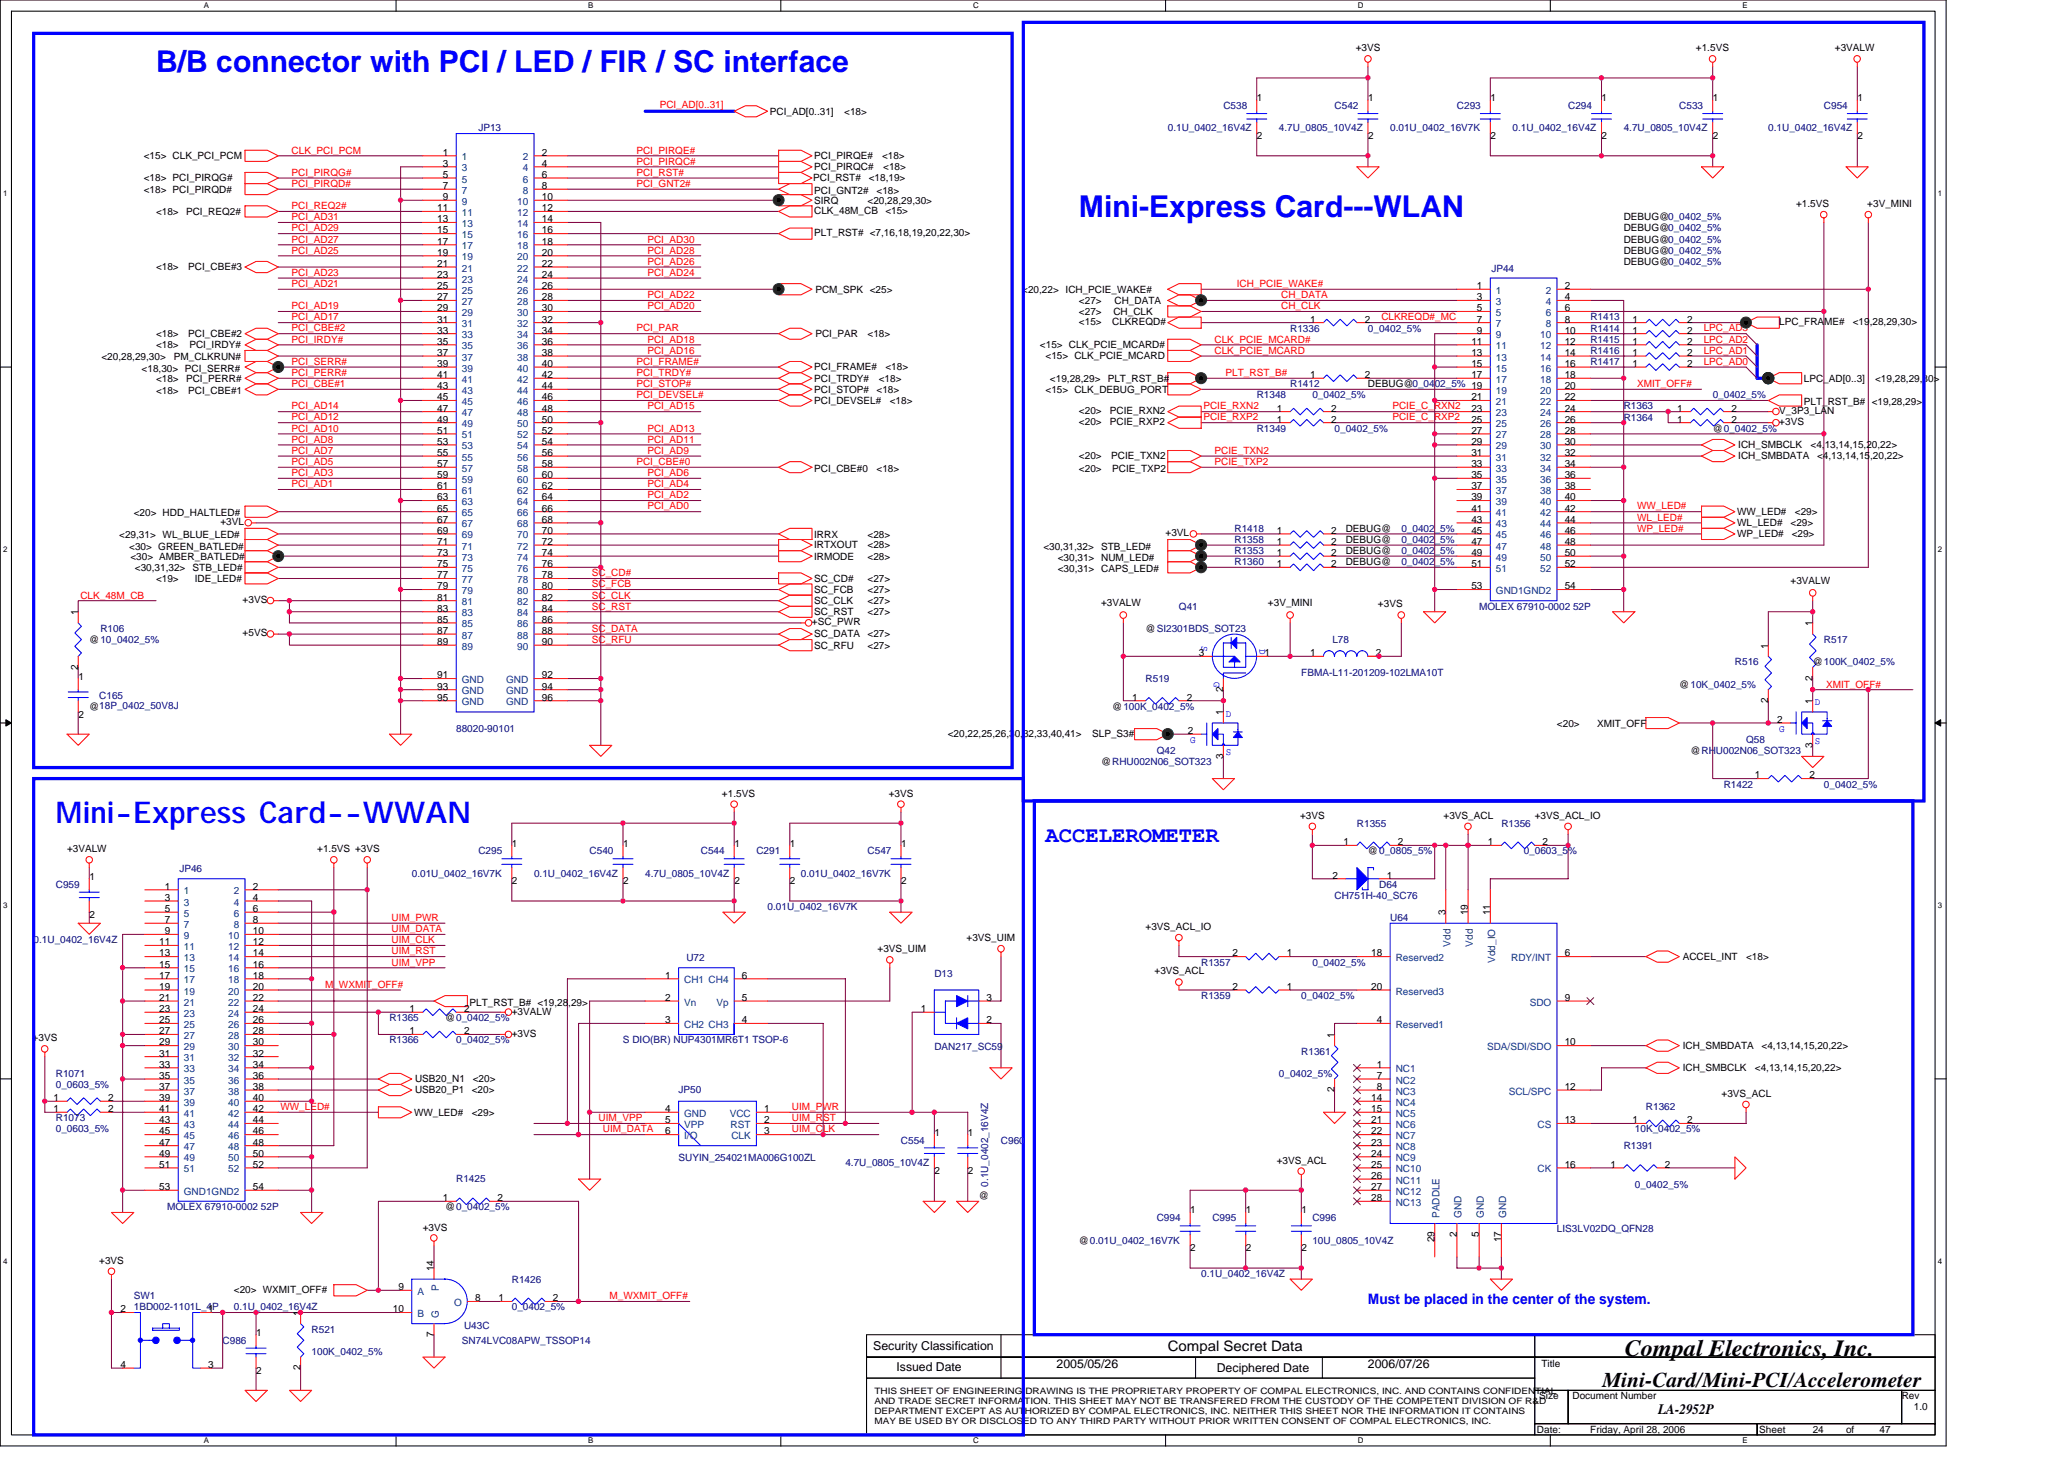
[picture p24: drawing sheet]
<svg xmlns="http://www.w3.org/2000/svg" width="297mm" height="210mm" viewBox="0 0 297 210" stroke-linecap="round" stroke-linejoin="round" font-family="sans-serif">
<defs><g id="words">
<g font-size="4.3" fill="#00f">
<text x="22.5" y="10.4">B/B connector with PCI / LED / FIR / SC interface</text>
<text x="155.3" y="31.2">Mini-Express Card---WLAN</text>
<text x="8" y="118.4">Mini-Express Card--WWAN</text>
</g>
<text font-size="3.3" x="233.8" y="195.1">Compal Electronics, Inc.</text>
<text font-size="3.2" fill="#00f" x="150.5" y="121.1">ACCELEROMETER</text>
<text font-size="3" x="230.6" y="199.6">Mini-Card/Mini-PCI/Accelerometer</text>
<text font-size="2.1" fill="#00f" x="196.9" y="187.6">Must be placed in the center of the system.</text>
<g font-size="2.1">
<text x="168.1" y="194.4">Compal Secret Data</text>
<text x="238.6" y="203.5">LA-2952P</text>
</g>
<g font-size="1.8">
<text x="125.7" y="194.2">Security Classification</text>
<text x="129" y="197.3">Issued Date</text>
<text x="152.1" y="196.8">2005/05/26</text>
<text x="175.1" y="197.4">Deciphered Date</text>
<text x="196.9" y="196.8">2006/07/26</text>
</g>
<g font-size="1.4">
<text x="195.1" y="7.4">+3VS</text>
<text x="244.1" y="7.4">+1.5VS</text>
<text x="264.1" y="7.4">+3VALW</text>
<text x="110.8" y="16.5">PCI_AD[0..31]</text>
<text x="121.5" y="16.5">&lt;18&gt;</text>
<text x="180.9" y="14.6">1</text>
<text x="196.9" y="14.6">1</text>
<text x="214.5" y="14.6">1</text>
<text x="230.5" y="14.6">1</text>
<text x="246.5" y="14.6">1</text>
<text x="267.3" y="14.6">1</text>
<text x="20.7" y="22.9">&lt;15&gt; CLK_PCI_PCM</text>
<text x="63.7" y="22.4">1</text>
<text x="63.7" y="24">3</text>
<text x="78" y="24">4</text>
<text x="78" y="22.4">2</text>
<text x="117.2" y="22.9">PCI_PIRQE#</text>
<text x="126.9" y="22.9">&lt;18&gt;</text>
<text x="180.9" y="20">2</text>
<text x="196.9" y="20">2</text>
<text x="214.5" y="20">2</text>
<text x="230.5" y="20">2</text>
<text x="246.5" y="20">2</text>
<text x="267.3" y="20">2</text>
<text x="20.7" y="27.7">&lt;18&gt; PCI_PIRQD#</text>
<text x="20.7" y="26.1">&lt;18&gt; PCI_PIRQG#</text>
<text x="63.7" y="28.8">9</text>
<text x="63.7" y="25.6">5</text>
<text x="63.7" y="27.2">7</text>
<text x="78" y="28.8">10</text>
<text x="78" y="25.6">6</text>
<text x="78" y="27.2">8</text>
<text x="117" y="26.1">PCI_RST#</text>
<text x="117.2" y="24.5">PCI_PIRQC#</text>
<text x="117.2" y="27.9">PCI_GNT2#</text>
<text x="117.2" y="29.3">SIRQ</text>
<text x="124.9" y="29.3">&lt;20,28,29,30&gt;</text>
<text x="125" y="26.1">&lt;18,19&gt;</text>
<text x="126.1" y="27.9">&lt;18&gt;</text>
<text x="127.1" y="24.5">&lt;18&gt;</text>
<text x="258.5" y="29.8">+1.5VS</text>
<text x="268.7" y="29.8">+3V_MINI</text>
<text x="22.5" y="30.9">&lt;18&gt;</text>
<text x="26.8" y="30.9">PCI_REQ2#</text>
<text x="62.9" y="33.6">15</text>
<text x="62.9" y="30.4">11</text>
<text x="62.9" y="35.2">17</text>
<text x="62.9" y="32">13</text>
<text x="78" y="32">14</text>
<text x="78" y="33.6">16</text>
<text x="78" y="30.4">12</text>
<text x="78" y="35.2">18</text>
<text x="117.2" y="34">PLT_RST# &lt;7,16,18,19,20,22,30&gt;</text>
<text x="117.2" y="30.7">CLK_48M_CB</text>
<text x="127.4" y="30.7">&lt;15&gt;</text>
<text x="233.7" y="33.3">DEBUG@0_0402_5%</text>
<text x="233.7" y="34.9">DEBUG@0_0402_5%</text>
<text x="233.7" y="31.7">DEBUG@0_0402_5%</text>
<text x="22.5" y="38.9">&lt;18&gt;</text>
<text x="27.1" y="38.9">PCI_CBE#3</text>
<text x="62.9" y="40">23</text>
<text x="62.9" y="36.8">19</text>
<text x="62.9" y="41.6">25</text>
<text x="62.9" y="38.4">21</text>
<text x="78" y="40">24</text>
<text x="78" y="36.8">20</text>
<text x="78" y="41.6">26</text>
<text x="78" y="38.4">22</text>
<text x="212.6" y="41.6">1</text>
<text x="225.2" y="41.6">2</text>
<text x="233.7" y="38.1">DEBUG@0_0402_5%</text>
<text x="233.7" y="36.5">DEBUG@0_0402_5%</text>
<text x="62.9" y="48">33</text>
<text x="62.9" y="44.8">29</text>
<text x="62.9" y="46.4">31</text>
<text x="62.9" y="43.2">27</text>
<text x="78" y="46.4">32</text>
<text x="78" y="43.2">28</text>
<text x="78" y="48">34</text>
<text x="78" y="44.8">30</text>
<text x="117.3" y="42.1">PCM_SPK &lt;25&gt;</text>
<text x="147.1" y="42.1">&lt;20,22&gt; ICH_PCIE_WAKE#</text>
<text x="155.3" y="45.3">&lt;27&gt;</text>
<text x="155.3" y="43.7">&lt;27&gt;</text>
<text x="155.3" y="46.7">&lt;15&gt;</text>
<text x="160.1" y="46.7">CLKREQD#</text>
<text x="160.2" y="45.3">CH_CLK</text>
<text x="160.4" y="43.7">CH_DATA</text>
<text x="188.5" y="46.4">1</text>
<text x="196.4" y="46.4">2</text>
<text x="212.6" y="43.2">3</text>
<text x="212.6" y="44.8">5</text>
<text x="212.6" y="46.4">7</text>
<text x="212.6" y="48">9</text>
<text x="225.2" y="43.2">4</text>
<text x="225.2" y="44.8">6</text>
<text x="225.2" y="46.4">8</text>
<text x="225.2" y="48">10</text>
<text x="234.9" y="48">1</text>
<text x="234.9" y="46.4">1</text>
<text x="242.8" y="48">2</text>
<text x="242.8" y="46.4">2</text>
<text x="256.1" y="46.7">LPC_FRAME#</text>
<text x="266.6" y="46.7">&lt;19,28,29,30&gt;</text>
<text x="14.6" y="51.9">&lt;20,28,29,30&gt;</text>
<text x="20.4" y="53.5">&lt;18,30&gt; PCI_SERR#</text>
<text x="22.5" y="50.1">&lt;18&gt;</text>
<text x="22.5" y="48.5">&lt;18&gt;</text>
<text x="25" y="51.9">PM_CLKRUN#</text>
<text x="27.1" y="48.5">PCI_CBE#2</text>
<text x="27.3" y="50.1">PCI_IRDY#</text>
<text x="62.9" y="51.2">37</text>
<text x="62.9" y="52.8">39</text>
<text x="62.9" y="49.6">35</text>
<text x="78" y="52.8">40</text>
<text x="78" y="49.6">36</text>
<text x="78" y="51.2">38</text>
<text x="117.2" y="53.3">PCI_FRAME#</text>
<text x="117.3" y="48.5">PCI_PAR</text>
<text x="124.9" y="48.5">&lt;18&gt;</text>
<text x="127.4" y="53.3">&lt;18&gt;</text>
<text x="149.7" y="50.1">&lt;15&gt; CLK_PCIE_MCARD#</text>
<text x="150.5" y="51.7">&lt;15&gt; CLK_PCIE_MCARD</text>
<text x="211.7" y="49.6">11</text>
<text x="211.7" y="51.2">13</text>
<text x="211.7" y="52.8">15</text>
<text x="225.2" y="49.6">12</text>
<text x="225.2" y="51.2">14</text>
<text x="225.2" y="52.8">16</text>
<text x="234.9" y="49.6">1</text>
<text x="234.9" y="52.8">1</text>
<text x="234.9" y="51.2">1</text>
<text x="242.8" y="49.6">2</text>
<text x="242.8" y="52.8">2</text>
<text x="242.8" y="51.2">2</text>
<text x="22.5" y="54.9">&lt;18&gt;</text>
<text x="22.5" y="56.7">&lt;18&gt;</text>
<text x="26.8" y="54.9">PCI_PERR#</text>
<text x="27.1" y="56.7">PCI_CBE#1</text>
<text x="62.9" y="54.4">41</text>
<text x="62.9" y="57.6">45</text>
<text x="62.9" y="56">43</text>
<text x="62.9" y="59.2">47</text>
<text x="78" y="59.2">48</text>
<text x="78" y="54.4">42</text>
<text x="78" y="57.6">46</text>
<text x="78" y="56">44</text>
<text x="117.2" y="54.9">PCI_TRDY#</text>
<text x="117.2" y="56.5">PCI_STOP#</text>
<text x="117.2" y="58.1">PCI_DEVSEL#</text>
<text x="126.2" y="56.5">&lt;18&gt;</text>
<text x="126.5" y="54.9">&lt;18&gt;</text>
<text x="128.1" y="58.1">&lt;18&gt;</text>
<text x="150.5" y="56.5">&lt;15&gt; CLK_DEBUG_PORT</text>
<text x="151.1" y="54.9">&lt;19,28,29&gt;</text>
<text x="155.3" y="59.5">&lt;20&gt;</text>
<text x="159.4" y="54.9">PLT_RST_B#</text>
<text x="159.7" y="59.5">PCIE_RXN2</text>
<text x="183.7" y="59.2">1</text>
<text x="188.5" y="54.4">1</text>
<text x="191.6" y="59.2">2</text>
<text x="196.4" y="54.4">2</text>
<text x="196.9" y="55.7">DEBUG@0_0402_5% 19</text>
<text x="211.7" y="54.4">17</text>
<text x="211.7" y="57.6">21</text>
<text x="211.7" y="59.2">23</text>
<text x="225.2" y="54.4">18</text>
<text x="225.2" y="56">20</text>
<text x="225.2" y="57.6">22</text>
<text x="225.2" y="59.2">24</text>
<text x="241.4" y="59.2">1</text>
<text x="249.2" y="59.2">2</text>
<text x="256.1" y="59.5">V_3P3_LAN</text>
<text x="259.6" y="58.3">PLT_RST_B# &lt;19,28,29&gt;</text>
<text x="259.6" y="54.9">LPC_AD[0..3]</text>
<text x="269.9" y="54.9">&lt;19,28,29,30&gt;</text>
<text x="62.9" y="65.6">55</text>
<text x="62.9" y="60.8">49</text>
<text x="62.9" y="64">53</text>
<text x="62.9" y="62.4">51</text>
<text x="78" y="64">54</text>
<text x="78" y="65.6">56</text>
<text x="78" y="60.8">50</text>
<text x="78" y="62.4">52</text>
<text x="155.3" y="61.2">&lt;20&gt;</text>
<text x="159.7" y="61.2">PCIE_RXP2</text>
<text x="183.7" y="60.8">1</text>
<text x="191.6" y="60.8">2</text>
<text x="211.7" y="60.8">25</text>
<text x="211.7" y="62.4">27</text>
<text x="211.7" y="64">29</text>
<text x="211.7" y="65.6">31</text>
<text x="225.2" y="60.8">26</text>
<text x="225.2" y="62.4">28</text>
<text x="225.2" y="64">30</text>
<text x="225.2" y="65.6">32</text>
<text x="241.4" y="60.8">1</text>
<text x="246.5" y="62.1">@0_0402_5%</text>
<text x="249.2" y="60.8">2</text>
<text x="250.2" y="64.5">ICH_SMBCLK</text>
<text x="256.1" y="61.2">+3VS</text>
<text x="260.6" y="64.5">&lt;4,13,14,15,20,22&gt;</text>
<text x="62.9" y="72">63</text>
<text x="62.9" y="68.8">59</text>
<text x="62.9" y="70.4">61</text>
<text x="62.9" y="67.2">57</text>
<text x="78" y="67.2">58</text>
<text x="78" y="72">64</text>
<text x="78" y="70.4">62</text>
<text x="78" y="68.8">60</text>
<text x="117.2" y="67.9">PCI_CBE#0</text>
<text x="126.1" y="67.9">&lt;18&gt;</text>
<text x="155.3" y="66.1">&lt;20&gt;</text>
<text x="155.3" y="67.9">&lt;20&gt;</text>
<text x="159.9" y="66.1">PCIE_TXN2</text>
<text x="160.1" y="67.9">PCIE_TXP2</text>
<text x="211.7" y="67.2">33</text>
<text x="211.7" y="68.8">35</text>
<text x="211.7" y="70.4">37</text>
<text x="211.7" y="72">39</text>
<text x="225.2" y="67.2">34</text>
<text x="225.2" y="68.8">36</text>
<text x="225.2" y="70.4">38</text>
<text x="225.2" y="72">40</text>
<text x="250.2" y="66.1">ICH_SMBDATA</text>
<text x="261.5" y="66.1">&lt;4,13,14,15,20,22&gt;</text>
<text x="17.2" y="77.5">&lt;29,31&gt; WL_BLUE_LED#</text>
<text x="19.3" y="74.3">&lt;20&gt; HDD_HALTLED#</text>
<text x="31.7" y="75.5">+3VL</text>
<text x="62.9" y="76.8">69</text>
<text x="62.9" y="73.6">65</text>
<text x="62.9" y="75.2">67</text>
<text x="78" y="75.2">68</text>
<text x="78" y="73.6">66</text>
<text x="78" y="76.8">70</text>
<text x="117.2" y="77.5">IRRX</text>
<text x="124.9" y="77.5">&lt;28&gt;</text>
<text x="167.7" y="77.2">+3VL</text>
<text x="183.7" y="76.8">1</text>
<text x="191.6" y="76.8">2</text>
<text x="193.7" y="76.5">DEBUG@</text>
<text x="211.7" y="73.6">41</text>
<text x="211.7" y="75.2">43</text>
<text x="211.7" y="76.8">45</text>
<text x="225.2" y="73.6">42</text>
<text x="225.2" y="75.2">44</text>
<text x="225.2" y="76.8">46</text>
<text x="250" y="75.7">WL_LED#</text>
<text x="250" y="74.1">WW_LED#</text>
<text x="250" y="77.3">WP_LED#</text>
<text x="257.7" y="75.7">&lt;29&gt;</text>
<text x="257.8" y="77.3">&lt;29&gt;</text>
<text x="258.3" y="74.1">&lt;29&gt;</text>
<text x="18.6" y="79.1">&lt;30&gt; GREEN_BATLED#</text>
<text x="18.8" y="80.5">&lt;30&gt; AMBER_BATLED#</text>
<text x="19.4" y="82.1">&lt;30,31,32&gt;</text>
<text x="22.5" y="83.7">&lt;19&gt;</text>
<text x="27.7" y="82.1">STB_LED#</text>
<text x="28" y="83.7">IDE_LED#</text>
<text x="62.9" y="83.2">77</text>
<text x="62.9" y="81.6">75</text>
<text x="62.9" y="80">73</text>
<text x="62.9" y="78.4">71</text>
<text x="78" y="81.6">76</text>
<text x="78" y="80">74</text>
<text x="78" y="78.4">72</text>
<text x="78" y="83.2">78</text>
<text x="117.2" y="83.7">SC_CD#</text>
<text x="117.2" y="78.9">IRTXOUT</text>
<text x="117.2" y="80.5">IRMODE</text>
<text x="124.9" y="83.7">&lt;27&gt;</text>
<text x="124.9" y="80.5">&lt;28&gt;</text>
<text x="124.9" y="78.9">&lt;28&gt;</text>
<text x="150.2" y="79.1">&lt;30,31,32&gt;</text>
<text x="152.2" y="80.7">&lt;30,31&gt; NUM_LED#</text>
<text x="152.2" y="82.3">&lt;30,31&gt; CAPS_LED#</text>
<text x="158.5" y="79.1">STB_LED#</text>
<text x="183.7" y="81.6">1</text>
<text x="183.7" y="80">1</text>
<text x="183.7" y="78.4">1</text>
<text x="191.6" y="81.6">2</text>
<text x="191.6" y="80">2</text>
<text x="191.6" y="78.4">2</text>
<text x="193.7" y="81.3">DEBUG@</text>
<text x="193.7" y="79.7">DEBUG@</text>
<text x="193.7" y="78.1">DEBUG@</text>
<text x="211.7" y="78.4">47</text>
<text x="211.7" y="80">49</text>
<text x="211.7" y="81.6">51</text>
<text x="225.2" y="78.4">48</text>
<text x="225.2" y="80">50</text>
<text x="225.2" y="81.6">52</text>
<text x="11.2" y="88.5" transform="rotate(-90 11.2 88.5)">1</text>
<text x="34.9" y="86.7">+3VS</text>
<text x="62.9" y="88">83</text>
<text x="62.9" y="86.4">81</text>
<text x="62.9" y="84.8">79</text>
<text x="62.9" y="89.6">85</text>
<text x="78" y="88">84</text>
<text x="78" y="84.8">80</text>
<text x="78" y="86.4">82</text>
<text x="78" y="89.6">86</text>
<text x="116.9" y="90">+SC_PWR</text>
<text x="117.2" y="88.5">SC_RST</text>
<text x="117.2" y="86.9">SC_CLK</text>
<text x="117.2" y="85.3">SC_FCB</text>
<text x="124.9" y="86.9">&lt;27&gt;</text>
<text x="124.9" y="88.5">&lt;27&gt;</text>
<text x="124.9" y="85.3">&lt;27&gt;</text>
<text x="158.5" y="87.2">+3VALW</text>
<text x="182.5" y="87.2">+3V_MINI</text>
<text x="198.3" y="87.4">+3VS</text>
<text x="211.7" y="84.8">53</text>
<text x="225.2" y="84.8">54</text>
<text x="257.7" y="84">+3VALW</text>
<text x="12.8" y="92.5">@10_0402_5%</text>
<text x="34.9" y="91.5">+5VS</text>
<text x="62.9" y="92.8">89</text>
<text x="62.9" y="91.2">87</text>
<text x="78" y="91.2">88</text>
<text x="78" y="92.8">90</text>
<text x="117.2" y="91.7">SC_DATA</text>
<text x="117.2" y="93.3">SC_RFU</text>
<text x="124.9" y="93.3">&lt;27&gt;</text>
<text x="124.9" y="91.7">&lt;27&gt;</text>
<text x="164.9" y="90.9">@SI2301BDS_SOT23</text>
<text x="172.5" y="94.4">3</text>
<text x="182" y="94.4">1</text>
<text x="188.5" y="94.4">1</text>
<text x="198" y="94.4">2</text>
<text x="254.5" y="93.3" transform="rotate(-90 254.5 93.3)">1</text>
<text x="260.9" y="90.1" transform="rotate(-90 260.9 90.1)">1</text>
<text x="260.9" y="95.7">@100K_0402_5%</text>
<text x="11.2" y="96.4" transform="rotate(-90 11.2 96.4)">2</text>
<text x="11.3" y="97.8">1</text>
<text x="62.9" y="97.6">91</text>
<text x="62.9" y="99.2">93</text>
<text x="62.9" y="100.8">95</text>
<text x="78" y="97.6">92</text>
<text x="78" y="99.2">94</text>
<text x="78" y="100.8">96</text>
<text x="162.9" y="100.8">1</text>
<text x="170.8" y="100.8">2</text>
<text x="176" y="99.5" transform="rotate(-90 176 99.5)">2</text>
<text x="241.7" y="98.9">@10K_0402_5%</text>
<text x="254.5" y="101.2" transform="rotate(-90 254.5 101.2)">2</text>
<text x="260.9" y="101.3" transform="rotate(-90 260.9 101.3)">1</text>
<text x="260.9" y="97.9" transform="rotate(-90 260.9 97.9)">2</text>
<text x="11.3" y="103.2">2</text>
<text x="12.8" y="102.1">@18P_0402_50V8J</text>
<text x="136.4" y="106">&lt;20,22,25,26,30,32,33,40,41&gt;</text>
<text x="157.2" y="106">SLP_S3#</text>
<text x="160.1" y="102.1">@100K_0402_5%</text>
<text x="170.9" y="105.6">2</text>
<text x="176" y="102.9" transform="rotate(-90 176 102.9)">1</text>
<text x="224.1" y="104.5">&lt;20&gt;</text>
<text x="229.8" y="104.5">XMIT_OFF</text>
<text x="255.8" y="104">2</text>
<text x="260.9" y="107.5" transform="rotate(-90 260.9 107.5)">3</text>
<text x="158.5" y="110.1">@RHU002N06_SOT323</text>
<text x="176" y="109.2" transform="rotate(-90 176 109.2)">3</text>
<text x="243.3" y="108.5">@RHU002N06_SOT323</text>
<text x="252.6" y="112">1</text>
<text x="260.4" y="112">2</text>
<text x="103.9" y="114.6">+1.5VS</text>
<text x="127.9" y="114.6">+3VS</text>
<text x="187.1" y="117.8">+3VS</text>
<text x="207.7" y="117.8">+3VS_ACL</text>
<text x="220.9" y="117.8">+3VS_ACL_IO</text>
<text x="9.6" y="122.6">+3VALW</text>
<text x="45.7" y="122.6">+1.5VS +3VS</text>
<text x="73.7" y="121.8">1</text>
<text x="89.7" y="121.8">1</text>
<text x="105.7" y="121.8">1</text>
<text x="113.7" y="121.8">1</text>
<text x="129.7" y="121.8">1</text>
<text x="193.4" y="121.6">1</text>
<text x="196.9" y="122.9">@0_0805_5%</text>
<text x="201.2" y="121.6">2</text>
<text x="214.1" y="121.6">1</text>
<text x="222" y="121.6">2</text>
<text x="12.9" y="126.6">1</text>
<text x="23.7" y="128">1</text>
<text x="23.7" y="129.6">3</text>
<text x="23.7" y="131.2">5</text>
<text x="36.4" y="128">2</text>
<text x="36.4" y="129.6">4</text>
<text x="36.4" y="131.2">6</text>
<text x="73.7" y="127.2">2</text>
<text x="89.7" y="127.2">2</text>
<text x="105.7" y="127.2">2</text>
<text x="113.7" y="127.2">2</text>
<text x="129.7" y="127.2">2</text>
<text x="191.7" y="126.4">2</text>
<text x="199.6" y="126.4">1</text>
<text x="208" y="131.7" transform="rotate(-90 208 131.7)">3</text>
<text x="211.3" y="131.7" transform="rotate(-90 211.3 131.7)">19</text>
<text x="214.5" y="131.7" transform="rotate(-90 214.5 131.7)">11</text>
<text x="12.9" y="132">2</text>
<text x="22.9" y="136">11</text>
<text x="22.9" y="137.6">13</text>
<text x="23.7" y="132.8">7</text>
<text x="23.7" y="134.4">9</text>
<text x="36.4" y="134.4">10</text>
<text x="36.4" y="136">12</text>
<text x="36.4" y="137.6">14</text>
<text x="36.4" y="132.8">8</text>
<text x="126.3" y="137">+3VS_UIM</text>
<text x="139.1" y="135.4">+3VS_UIM</text>
<text x="164.9" y="133.8">+3VS_ACL_IO</text>
<text x="177.4" y="137.6">2</text>
<text x="185.2" y="137.6">1</text>
<text x="197.3" y="137.6">18</text>
<text x="225.2" y="137.6">6</text>
<text x="22.9" y="139.2">15</text>
<text x="22.9" y="140.8">17</text>
<text x="22.9" y="142.4">19</text>
<text x="22.9" y="144">21</text>
<text x="36.4" y="139.2">16</text>
<text x="36.4" y="140.8">18</text>
<text x="36.4" y="142.4">20</text>
<text x="36.4" y="144">22</text>
<text x="95.7" y="140.8">1</text>
<text x="95.7" y="144">2</text>
<text x="106.8" y="140.8">6</text>
<text x="106.8" y="144">5</text>
<text x="142" y="144">3</text>
<text x="166.2" y="140.2">+3VS_ACL</text>
<text x="177.4" y="142.4">2</text>
<text x="185.2" y="142.4">1</text>
<text x="197.3" y="142.4">20</text>
<text x="225.2" y="144">9</text>
<text x="242.2" y="138.1">ACCEL_INT</text>
<text x="251.3" y="138.1">&lt;18&gt;</text>
<text x="4.7" y="149.8">+3VS</text>
<text x="22.9" y="145.6">23</text>
<text x="22.9" y="147.2">25</text>
<text x="22.9" y="148.8">27</text>
<text x="36.4" y="145.6">24</text>
<text x="36.4" y="147.2">26</text>
<text x="36.4" y="148.8">28</text>
<text x="58.9" y="145.6">1</text>
<text x="58.9" y="148.8">1</text>
<text x="64" y="146.9">@0_0402_5%</text>
<text x="66.8" y="145.6">2</text>
<text x="66.8" y="148.8">2</text>
<text x="67.6" y="144.7">PLT_RST_B# &lt;19,28,29&gt;</text>
<text x="73.7" y="146">+3VALW</text>
<text x="73.7" y="149.2">+3VS</text>
<text x="95.7" y="147.2">3</text>
<text x="106.8" y="147.2">4</text>
<text x="132.5" y="145.6">1</text>
<text x="142" y="147.2">2</text>
<text x="192" y="149.3" transform="rotate(-90 192 149.3)">1</text>
<text x="198.1" y="147.2">4</text>
<text x="22.9" y="150.4">29</text>
<text x="22.9" y="152">31</text>
<text x="22.9" y="153.6">33</text>
<text x="22.9" y="155.2">35</text>
<text x="36.4" y="150.4">30</text>
<text x="36.4" y="152">32</text>
<text x="36.4" y="153.6">34</text>
<text x="36.4" y="155.2">36</text>
<text x="59.7" y="155.7">USB20_N1</text>
<text x="68" y="155.7">&lt;20&gt;</text>
<text x="198.1" y="155.2">7</text>
<text x="198.1" y="153.6">1</text>
<text x="225.2" y="150.4">10</text>
<text x="242.2" y="150.9">ICH_SMBDATA</text>
<text x="242.2" y="154.1">ICH_SMBCLK</text>
<text x="252.6" y="154.1">&lt;4,13,14,15,20,22&gt;</text>
<text x="253.5" y="150.9">&lt;4,13,14,15,20,22&gt;</text>
<text x="7.7" y="158.4">1</text>
<text x="7.7" y="160">1</text>
<text x="15.6" y="158.4">2</text>
<text x="15.6" y="160">2</text>
<text x="22.9" y="156.8">37</text>
<text x="22.9" y="158.4">39</text>
<text x="22.9" y="160">41</text>
<text x="22.9" y="161.6">43</text>
<text x="36.4" y="156.8">38</text>
<text x="36.4" y="158.4">40</text>
<text x="36.4" y="160">42</text>
<text x="36.4" y="161.6">44</text>
<text x="59.6" y="160.5">WW_LED#</text>
<text x="59.7" y="157.3">USB20_P1</text>
<text x="67.9" y="157.3">&lt;20&gt;</text>
<text x="67.9" y="160.5">&lt;29&gt;</text>
<text x="95.7" y="160">4</text>
<text x="95.7" y="161.6">5</text>
<text x="110" y="161.6">2</text>
<text x="110" y="160">1</text>
<text x="192" y="157.2" transform="rotate(-90 192 157.2)">2</text>
<text x="197.3" y="160">15</text>
<text x="197.3" y="158.4">14</text>
<text x="197.3" y="161.6">21</text>
<text x="198.1" y="156.8">8</text>
<text x="225.2" y="161.6">13</text>
<text x="225.2" y="156.8">12</text>
<text x="234.9" y="161.6">1</text>
<text x="242.8" y="161.6">2</text>
<text x="247.8" y="157.8">+3VS_ACL</text>
<text x="22.9" y="163.2">45</text>
<text x="22.9" y="164.8">47</text>
<text x="22.9" y="166.4">49</text>
<text x="22.9" y="168">51</text>
<text x="36.4" y="163.2">46</text>
<text x="36.4" y="164.8">48</text>
<text x="36.4" y="166.4">50</text>
<text x="36.4" y="168">52</text>
<text x="95.7" y="163.2">6</text>
<text x="110" y="163.2">3</text>
<text x="134.5" y="163.4">1</text>
<text x="139.3" y="163.4">1</text>
<text x="183.7" y="167.4">+3VS_ACL</text>
<text x="197.3" y="163.2">22</text>
<text x="197.3" y="164.8">23</text>
<text x="197.3" y="166.4">24</text>
<text x="197.3" y="168">25</text>
<text x="225.2" y="168">16</text>
<text x="231.8" y="168">1</text>
<text x="239.6" y="168">2</text>
<text x="22.9" y="171.2">53</text>
<text x="36.4" y="171.2">54</text>
<text x="63.7" y="172.8">1</text>
<text x="71.6" y="172.8">2</text>
<text x="134.5" y="168.8">2</text>
<text x="139.3" y="168.8">2</text>
<text x="140.9" y="172.5">@</text>
<text x="197.3" y="169.6">26</text>
<text x="197.3" y="171.2">27</text>
<text x="197.3" y="172.8">28</text>
<text x="60.9" y="177.2">+3VS</text>
<text x="64" y="174.1">@0_0402_5%</text>
<text x="155.3" y="178.9">@0.01U_0402_16V7K</text>
<text x="171.3" y="174.6">1</text>
<text x="179.3" y="174.6">1</text>
<text x="187.3" y="174.6">1</text>
<text x="206.5" y="178.8" transform="rotate(-90 206.5 178.8)">29</text>
<text x="209.7" y="177.9" transform="rotate(-90 209.7 177.9)">2</text>
<text x="212.8" y="177.9" transform="rotate(-90 212.8 177.9)">5</text>
<text x="216" y="178.8" transform="rotate(-90 216 178.8)">17</text>
<text x="14.3" y="181.8">+3VS</text>
<text x="33.7" y="186">&lt;20&gt; WXMIT_OFF#</text>
<text x="57.3" y="185.6">9</text>
<text x="62.4" y="182.9" transform="rotate(-90 62.4 182.9)">14</text>
<text x="171.3" y="180">2</text>
<text x="179.3" y="180">2</text>
<text x="187.3" y="180">2</text>
<text x="17.3" y="188.8">2</text>
<text x="30" y="188.8">1</text>
<text x="43.2" y="189.3" transform="rotate(-90 43.2 189.3)">1</text>
<text x="56.5" y="188.8">10</text>
<text x="68.4" y="187.2">8</text>
<text x="71.7" y="187.2">1</text>
<text x="79.6" y="187.2">2</text>
<text x="17.3" y="196.8">4</text>
<text x="30" y="196.8">3</text>
<text x="36.9" y="192.2">1</text>
<text x="36.9" y="197.7">2</text>
<text x="43.2" y="197.2" transform="rotate(-90 43.2 197.2)">2</text>
<text x="62.4" y="192.4" transform="rotate(-90 62.4 192.4)">7</text>
<text x="221.8" y="196.7">Title</text>
<text x="221.5" y="201.3">Size</text>
<text x="226.3" y="201.3">Document Number</text>
<text x="273.7" y="201.3">Rev</text>
<text x="275.4" y="202.9">1.0</text>
<text x="221.2" y="206.1">Date:</text>
<text x="228.9" y="206.1">Friday, April 28, 2006</text>
<text x="253.2" y="206.1">Sheet</text>
<text x="260.9" y="206.1">24</text>
<text x="265.7" y="206.1">of</text>
<text x="270.5" y="206.1">47</text>
</g>
<g font-size="1.4" fill="#f00">
<text x="95" y="15.5">PCI_AD[0..31]</text>
<text x="42" y="22.1">CLK_PCI_PCM</text>
<text x="91.6" y="23.7">PCI_PIRQC#</text>
<text x="91.6" y="22.1">PCI_PIRQE#</text>
<text x="42" y="25.3">PCI_PIRQG#</text>
<text x="42" y="26.9">PCI_PIRQD#</text>
<text x="91.6" y="25.3">PCI_RST#</text>
<text x="91.6" y="26.9">PCI_GNT2#</text>
<text x="42" y="30.1">PCI_REQ2#</text>
<text x="42" y="33.3">PCI_AD29</text>
<text x="42" y="31.7">PCI_AD31</text>
<text x="42" y="34.9">PCI_AD27</text>
<text x="93.2" y="34.9">PCI_AD30</text>
<text x="42" y="36.5">PCI_AD25</text>
<text x="42" y="39.7">PCI_AD23</text>
<text x="42" y="41.3">PCI_AD21</text>
<text x="93.2" y="36.5">PCI_AD28</text>
<text x="93.2" y="39.7">PCI_AD24</text>
<text x="93.2" y="38.1">PCI_AD26</text>
<text x="178" y="41.3">ICH_PCIE_WAKE#</text>
<text x="42" y="44.5">PCI_AD19</text>
<text x="42" y="47.7">PCI_CBE#2</text>
<text x="42" y="46.1">PCI_AD17</text>
<text x="91.6" y="47.7">PCI_PAR</text>
<text x="93.2" y="44.5">PCI_AD20</text>
<text x="93.2" y="42.9">PCI_AD22</text>
<text x="184.4" y="42.9">CH_DATA</text>
<text x="184.4" y="44.5">CH_CLK</text>
<text x="198.8" y="46.1">CLKREQD#_MC</text>
<text x="245.2" y="47.7">LPC_AD3</text>
<text x="42" y="52.5">PCI_SERR#</text>
<text x="42" y="49.3">PCI_IRDY#</text>
<text x="91.6" y="52.5">PCI_FRAME#</text>
<text x="93.2" y="50.9">PCI_AD16</text>
<text x="93.2" y="49.3">PCI_AD18</text>
<text x="174.8" y="50.9">CLK_PCIE_MCARD</text>
<text x="174.8" y="49.3">CLK_PCIE_MCARD#</text>
<text x="245.2" y="52.5">LPC_AD0</text>
<text x="245.2" y="49.3">LPC_AD2</text>
<text x="245.2" y="50.9">LPC_AD1</text>
<text x="42" y="58.9">PCI_AD14</text>
<text x="42" y="55.7">PCI_CBE#1</text>
<text x="42" y="54.1">PCI_PERR#</text>
<text x="91.6" y="55.7">PCI_STOP#</text>
<text x="91.6" y="54.1">PCI_TRDY#</text>
<text x="91.6" y="57.3">PCI_DEVSEL#</text>
<text x="93.2" y="58.9">PCI_AD15</text>
<text x="173.2" y="58.9">PCIE_RXN2</text>
<text x="176.4" y="54.1">PLT_RST_B#</text>
<text x="200.4" y="58.9">PCIE_C_RXN2</text>
<text x="235.6" y="55.7">XMIT_OFF#</text>
<text x="42" y="60.5">PCI_AD12</text>
<text x="42" y="62.1">PCI_AD10</text>
<text x="42" y="65.3">PCI_AD7</text>
<text x="42" y="63.7">PCI_AD8</text>
<text x="93.2" y="62.1">PCI_AD13</text>
<text x="93.2" y="63.7">PCI_AD11</text>
<text x="93.2" y="65.3">PCI_AD9</text>
<text x="173.2" y="60.5">PCIE_RXP2</text>
<text x="174.8" y="65.3">PCIE_TXN2</text>
<text x="200.4" y="60.5">PCIE_C_RXP2</text>
<text x="42" y="66.9">PCI_AD5</text>
<text x="42" y="68.5">PCI_AD3</text>
<text x="42" y="70.1">PCI_AD1</text>
<text x="91.6" y="66.9">PCI_CBE#0</text>
<text x="93.2" y="71.7">PCI_AD2</text>
<text x="93.2" y="68.5">PCI_AD6</text>
<text x="93.2" y="70.1">PCI_AD4</text>
<text x="174.8" y="66.9">PCIE_TXP2</text>
<text x="93.2" y="73.3">PCI_AD0</text>
<text x="235.6" y="76.5">WP_LED#</text>
<text x="235.6" y="73.3">WW_LED#</text>
<text x="235.6" y="74.9">WL_LED#</text>
<text x="85.2" y="82.9">SC_CD#</text>
<text x="11.6" y="86.1">CLK_48M_CB</text>
<text x="85.2" y="87.7">SC_RST</text>
<text x="85.2" y="86.1">SC_CLK</text>
<text x="85.2" y="84.5">SC_FCB</text>
<text x="85.2" y="90.9">SC_DATA</text>
<text x="85.2" y="92.5">SC_RFU</text>
<text x="262.8" y="98.9">XMIT_OFF#</text>
<text x="56.4" y="132.5">UIM_PWR</text>
<text x="56.4" y="134.1">UIM_DATA</text>
<text x="56.4" y="135.7">UIM_CLK</text>
<text x="56.4" y="137.3">UIM_RST</text>
<text x="46.8" y="142.1">M_WXMIT_OFF#</text>
<text x="56.4" y="138.9">UIM_VPP</text>
<text x="40.4" y="159.7">WW_LED#</text>
<text x="86.1" y="161.3">UIM_VPP</text>
<text x="114" y="161.3">UIM_RST</text>
<text x="114" y="159.7">UIM_PWR</text>
<text x="86.8" y="162.9">UIM_DATA</text>
<text x="114" y="162.9">UIM_CLK</text>
<text x="87.7" y="186.9">M_WXMIT_OFF#</text>
</g>
<g font-size="1.4" fill="#000080">
<text x="176.1" y="15.7">C538</text>
<text x="192.1" y="15.7">C542</text>
<text x="209.7" y="15.7">C293</text>
<text x="225.7" y="15.7">C294</text>
<text x="241.7" y="15.7">C533</text>
<text x="262.5" y="15.7">C954</text>
<text x="68.9" y="18.9">JP13</text>
<text x="168.1" y="18.9">0.1U_0402_16V4Z</text>
<text x="184.1" y="18.9">4.7U_0805_10V4Z</text>
<text x="200.1" y="18.9">0.01U_0402_16V7K</text>
<text x="217.7" y="18.9">0.1U_0402_16V4Z</text>
<text x="233.7" y="18.9">4.7U_0805_10V4Z</text>
<text x="254.5" y="18.9">0.1U_0402_16V4Z</text>
<text x="214.6" y="39.1">JP44</text>
<text x="185.7" y="47.7">R1336</text>
<text x="196.9" y="47.7">0_0402_5%</text>
<text x="228.9" y="47.7">R1414</text>
<text x="228.9" y="46.1">R1413</text>
<text x="228.9" y="49.3">R1415</text>
<text x="228.9" y="52.5">R1417</text>
<text x="228.9" y="50.9">R1416</text>
<text x="180.9" y="57.3">R1348</text>
<text x="185.7" y="55.7">R1412</text>
<text x="188.9" y="57.3">0_0402_5%</text>
<text x="233.7" y="58.9">R1363</text>
<text x="246.5" y="57.3">0_0402_5%</text>
<text x="180.9" y="62.1">R1349</text>
<text x="192.1" y="62.1">0_0402_5%</text>
<text x="233.7" y="60.5">R1364</text>
<text x="177.7" y="76.5">R1418</text>
<text x="201.7" y="76.5">0_0402_5%</text>
<text x="177.7" y="81.3">R1360</text>
<text x="177.7" y="79.7">R1353</text>
<text x="177.7" y="78.1">R1358</text>
<text x="201.7" y="81.3">0_0402_5%</text>
<text x="201.7" y="79.7">0_0402_5%</text>
<text x="201.7" y="78.1">0_0402_5%</text>
<text x="169.7" y="87.7">Q41</text>
<text x="212.9" y="87.7">MOLEX 67910-0002 52P</text>
<text x="14.5" y="90.9">R106</text>
<text x="191.7" y="92.5">L78</text>
<text x="249.7" y="95.7">R516</text>
<text x="262.5" y="92.5">R517</text>
<text x="14.3" y="100.5">C165</text>
<text x="164.9" y="98.1">R519</text>
<text x="187.3" y="97.3">FBMA-L11-201209-102LMA10T</text>
<text x="65.7" y="105.3">88020-90101</text>
<text x="251.3" y="106.9">Q58</text>
<text x="166.5" y="108.5">Q42</text>
<text x="248.1" y="113.3">R1422</text>
<text x="262.5" y="113.3">0_0402_5%</text>
<text x="195.3" y="118.9">R1355</text>
<text x="216.1" y="118.9">R1356</text>
<text x="25.8" y="125.5">JP46</text>
<text x="68.9" y="122.9">C295</text>
<text x="84.9" y="122.9">C540</text>
<text x="100.9" y="122.9">C544</text>
<text x="108.9" y="122.9">C291</text>
<text x="124.9" y="122.9">C547</text>
<text x="219.3" y="122.9">0_0603_5%</text>
<text x="8" y="127.7">C959</text>
<text x="59.3" y="126.1">0.01U_0402_16V7K</text>
<text x="76.9" y="126.1">0.1U_0402_16V4Z</text>
<text x="92.9" y="126.1">4.7U_0805_10V4Z</text>
<text x="110.5" y="130.9">0.01U_0402_16V7K</text>
<text x="115.3" y="126.1">0.01U_0402_16V7K</text>
<text x="192.1" y="129.3">CH751H-40_SC76</text>
<text x="198.5" y="127.7">D64</text>
<text x="4.8" y="135.7">0.1U_0402_16V4Z</text>
<text x="200.1" y="132.5">U64</text>
<text x="98.8" y="138.3">U72</text>
<text x="134.5" y="140.5">D13</text>
<text x="172.9" y="143.7">R1359</text>
<text x="172.9" y="138.9">R1357</text>
<text x="187.3" y="143.7">0_0402_5%</text>
<text x="188.9" y="138.9">0_0402_5%</text>
<text x="56" y="146.9">R1365</text>
<text x="8" y="154.9">R1071</text>
<text x="56" y="150.1">R1366</text>
<text x="65.7" y="150.1">0_0402_5%</text>
<text x="89.7" y="150.1">S DIO(BR) NUP4301MR6T1 TSOP-6</text>
<text x="134.5" y="151.1">DAN217_SC59</text>
<text x="184.1" y="154.9">0_0402_5%</text>
<text x="187.3" y="151.7">R1361</text>
<text x="8" y="156.5">0_0603_5%</text>
<text x="8" y="161.3">R1073</text>
<text x="97.7" y="157.3">JP50</text>
<text x="236.9" y="159.7">R1362</text>
<text x="8" y="162.9">0_0603_5%</text>
<text x="97.7" y="167.1">SUYIN_254021MA006G100ZL</text>
<text x="121.7" y="167.7">4.7U_0805_10V4Z</text>
<text x="129.7" y="164.5">C554</text>
<text x="144.1" y="164.5">C960</text>
<text x="233.7" y="165.3">R1391</text>
<text x="235.3" y="162.9">10K_0402_5%</text>
<text x="65.7" y="170.1">R1425</text>
<text x="142.2" y="170.8" transform="rotate(-90 142.2 170.8)">0.1U_0402_16V4Z</text>
<text x="235.3" y="170.9">0_0402_5%</text>
<text x="24" y="174.1">MOLEX 67910-0002 52P</text>
<text x="166.5" y="175.7">C994</text>
<text x="174.5" y="175.7">C995</text>
<text x="188.9" y="175.7">C996</text>
<text x="188.9" y="178.9">10U_0805_10V4Z</text>
<text x="224.1" y="177.3">LIS3LV02DQ_QFN28</text>
<text x="73.7" y="184.5">R1426</text>
<text x="172.9" y="183.7">0.1U_0402_16V4Z</text>
<text x="19.3" y="186.9">SW1</text>
<text x="19.3" y="188.5">1BD002-1101L_4P</text>
<text x="33.7" y="188.5">0.1U_0402_16V4Z</text>
<text x="44.8" y="191.7">R521</text>
<text x="66.8" y="191.2">U43C</text>
<text x="73.7" y="188.5">0_0402_5%</text>
<text x="32" y="193.3">C986</text>
<text x="44.8" y="194.9">100K_0402_5%</text>
<text x="66.5" y="193.3">SN74LVC08APW_TSSOP14</text>
</g>
<g font-size="1.4" fill="#004080">
<text x="66.5" y="23.1">1</text>
<text x="75.2" y="23.1">2</text>
<text x="66.5" y="29.5">9</text>
<text x="66.5" y="26.3">5</text>
<text x="66.5" y="27.9">7</text>
<text x="66.5" y="24.7">3</text>
<text x="74.4" y="29.5">10</text>
<text x="75.2" y="26.3">6</text>
<text x="75.2" y="27.9">8</text>
<text x="75.2" y="24.7">4</text>
<text x="66.5" y="34.3">15</text>
<text x="66.5" y="31.1">11</text>
<text x="66.5" y="35.9">17</text>
<text x="66.5" y="32.7">13</text>
<text x="74.4" y="32.7">14</text>
<text x="74.4" y="34.3">16</text>
<text x="74.4" y="31.1">12</text>
<text x="74.4" y="35.9">18</text>
<text x="66.5" y="40.7">23</text>
<text x="66.5" y="37.5">19</text>
<text x="66.5" y="39.1">21</text>
<text x="74.4" y="40.7">24</text>
<text x="74.4" y="37.5">20</text>
<text x="74.4" y="39.1">22</text>
<text x="66.5" y="45.5">29</text>
<text x="66.5" y="42.3">25</text>
<text x="66.5" y="47.1">31</text>
<text x="66.5" y="43.9">27</text>
<text x="74.4" y="47.1">32</text>
<text x="74.4" y="43.9">28</text>
<text x="74.4" y="45.5">30</text>
<text x="74.4" y="42.3">26</text>
<text x="215.3" y="42.3">1</text>
<text x="215.3" y="43.9">3</text>
<text x="215.3" y="45.5">5</text>
<text x="215.3" y="47.1">7</text>
<text x="222.5" y="42.3">2</text>
<text x="222.5" y="43.9">4</text>
<text x="222.5" y="45.5">6</text>
<text x="222.5" y="47.1">8</text>
<text x="66.5" y="51.9">37</text>
<text x="66.5" y="48.7">33</text>
<text x="66.5" y="53.5">39</text>
<text x="66.5" y="50.3">35</text>
<text x="74.4" y="53.5">40</text>
<text x="74.4" y="50.3">36</text>
<text x="74.4" y="51.9">38</text>
<text x="74.4" y="48.7">34</text>
<text x="215.3" y="48.7">9</text>
<text x="215.3" y="50.3">11</text>
<text x="215.3" y="51.9">13</text>
<text x="215.3" y="53.5">15</text>
<text x="221.7" y="48.7">10</text>
<text x="221.7" y="50.3">12</text>
<text x="221.7" y="51.9">14</text>
<text x="221.7" y="53.5">16</text>
<text x="66.5" y="55.1">41</text>
<text x="66.5" y="58.3">45</text>
<text x="66.5" y="56.7">43</text>
<text x="66.5" y="59.9">47</text>
<text x="74.4" y="59.9">48</text>
<text x="74.4" y="55.1">42</text>
<text x="74.4" y="58.3">46</text>
<text x="74.4" y="56.7">44</text>
<text x="215.3" y="55.1">17</text>
<text x="215.3" y="56.7">19</text>
<text x="215.3" y="58.3">21</text>
<text x="215.3" y="59.9">23</text>
<text x="221.7" y="55.1">18</text>
<text x="221.7" y="56.7">20</text>
<text x="221.7" y="58.3">22</text>
<text x="221.7" y="59.9">24</text>
<text x="66.5" y="61.5">49</text>
<text x="66.5" y="64.7">53</text>
<text x="66.5" y="63.1">51</text>
<text x="74.4" y="64.7">54</text>
<text x="74.4" y="61.5">50</text>
<text x="74.4" y="63.1">52</text>
<text x="215.3" y="61.5">25</text>
<text x="215.3" y="63.1">27</text>
<text x="215.3" y="64.7">29</text>
<text x="221.7" y="61.5">26</text>
<text x="221.7" y="63.1">28</text>
<text x="221.7" y="64.7">30</text>
<text x="66.5" y="66.3">55</text>
<text x="66.5" y="69.5">59</text>
<text x="66.5" y="71.1">61</text>
<text x="66.5" y="67.9">57</text>
<text x="74.4" y="67.9">58</text>
<text x="74.4" y="71.1">62</text>
<text x="74.4" y="69.5">60</text>
<text x="74.4" y="66.3">56</text>
<text x="215.3" y="66.3">31</text>
<text x="215.3" y="67.9">33</text>
<text x="215.3" y="69.5">35</text>
<text x="215.3" y="71.1">37</text>
<text x="221.7" y="66.3">32</text>
<text x="221.7" y="67.9">34</text>
<text x="221.7" y="69.5">36</text>
<text x="221.7" y="71.1">38</text>
<text x="66.5" y="77.5">69</text>
<text x="66.5" y="72.7">63</text>
<text x="66.5" y="74.3">65</text>
<text x="66.5" y="75.9">67</text>
<text x="74.4" y="75.9">68</text>
<text x="74.4" y="74.3">66</text>
<text x="74.4" y="72.7">64</text>
<text x="74.4" y="77.5">70</text>
<text x="215.3" y="72.7">39</text>
<text x="215.3" y="74.3">41</text>
<text x="215.3" y="75.9">43</text>
<text x="215.3" y="77.5">45</text>
<text x="221.7" y="72.7">40</text>
<text x="221.7" y="74.3">42</text>
<text x="221.7" y="75.9">44</text>
<text x="221.7" y="77.5">46</text>
<text x="66.5" y="83.9">77</text>
<text x="66.5" y="82.3">75</text>
<text x="66.5" y="80.7">73</text>
<text x="66.5" y="79.1">71</text>
<text x="74.4" y="82.3">76</text>
<text x="74.4" y="80.7">74</text>
<text x="74.4" y="79.1">72</text>
<text x="74.4" y="83.9">78</text>
<text x="215.3" y="79.1">47</text>
<text x="215.3" y="80.7">49</text>
<text x="215.3" y="82.3">51</text>
<text x="221.7" y="79.1">48</text>
<text x="221.7" y="80.7">50</text>
<text x="221.7" y="82.3">52</text>
<text x="66.5" y="88.7">83</text>
<text x="66.5" y="87.1">81</text>
<text x="66.5" y="85.5">79</text>
<text x="74.4" y="88.7">84</text>
<text x="74.4" y="85.5">80</text>
<text x="74.4" y="87.1">82</text>
<text x="215.3" y="85.5">GND1GND2</text>
<text x="66.5" y="93.5">89</text>
<text x="66.5" y="91.9">87</text>
<text x="66.5" y="90.3">85</text>
<text x="74.4" y="91.9">88</text>
<text x="74.4" y="90.3">86</text>
<text x="74.4" y="93.5">90</text>
<text x="66.5" y="98.3">GND</text>
<text x="66.5" y="99.9">GND</text>
<text x="66.5" y="101.5">GND</text>
<text x="72.9" y="98.3">GND</text>
<text x="72.9" y="99.9">GND</text>
<text x="72.9" y="101.5">GND</text>
<text x="26.5" y="128.7">1</text>
<text x="26.5" y="130.3">3</text>
<text x="26.5" y="131.9">5</text>
<text x="33.7" y="128.7">2</text>
<text x="33.7" y="130.3">4</text>
<text x="33.7" y="131.9">6</text>
<text x="26.5" y="133.5">7</text>
<text x="26.5" y="135.1">9</text>
<text x="26.5" y="136.7">11</text>
<text x="32.8" y="135.1">10</text>
<text x="32.8" y="136.7">12</text>
<text x="33.7" y="133.5">8</text>
<text x="208.7" y="136.2" transform="rotate(-90 208.7 136.2)">Vdd</text>
<text x="212" y="136.2" transform="rotate(-90 212 136.2)">Vdd</text>
<text x="26.5" y="138.3">13</text>
<text x="26.5" y="139.9">15</text>
<text x="26.5" y="141.5">17</text>
<text x="26.5" y="143.1">19</text>
<text x="32.8" y="138.3">14</text>
<text x="32.8" y="139.9">16</text>
<text x="32.8" y="141.5">18</text>
<text x="32.8" y="143.1">20</text>
<text x="98.5" y="141.5">CH1 CH4</text>
<text x="200.9" y="138.3">Reserved2</text>
<text x="200.9" y="143.1">Reserved3</text>
<text x="215.2" y="138.5" transform="rotate(-90 215.2 138.5)">Vdd_IO</text>
<text x="217.5" y="138.3">RDY/INT</text>
<text x="26.5" y="144.7">21</text>
<text x="26.5" y="146.3">23</text>
<text x="26.5" y="147.9">25</text>
<text x="26.5" y="149.5">27</text>
<text x="32.8" y="144.7">22</text>
<text x="32.8" y="146.3">24</text>
<text x="32.8" y="147.9">26</text>
<text x="32.8" y="149.5">28</text>
<text x="98.5" y="144.7">Vn</text>
<text x="98.5" y="147.9">CH2 CH3</text>
<text x="103.1" y="144.7">Vp</text>
<text x="200.9" y="147.9">Reserved1</text>
<text x="220.2" y="144.7">SDO</text>
<text x="26.5" y="151.1">29</text>
<text x="26.5" y="152.7">31</text>
<text x="26.5" y="154.3">33</text>
<text x="26.5" y="155.9">35</text>
<text x="32.8" y="151.1">30</text>
<text x="32.8" y="152.7">32</text>
<text x="32.8" y="154.3">34</text>
<text x="32.8" y="155.9">36</text>
<text x="200.9" y="155.9">NC2</text>
<text x="200.9" y="154.3">NC1</text>
<text x="214" y="151.1">SDA/SDI/SDO</text>
<text x="26.5" y="157.5">37</text>
<text x="26.5" y="159.1">39</text>
<text x="26.5" y="160.7">41</text>
<text x="32.8" y="157.5">38</text>
<text x="32.8" y="159.1">40</text>
<text x="32.8" y="160.7">42</text>
<text x="98.5" y="160.7">GND</text>
<text x="105" y="160.7">VCC</text>
<text x="200.9" y="160.7">NC5</text>
<text x="200.9" y="159.1">NC4</text>
<text x="200.9" y="157.5">NC3</text>
<text x="217.1" y="157.5">SCL/SPC</text>
<text x="26.5" y="162.3">43</text>
<text x="26.5" y="163.9">45</text>
<text x="26.5" y="165.5">47</text>
<text x="26.5" y="167.1">49</text>
<text x="32.8" y="162.3">44</text>
<text x="32.8" y="163.9">46</text>
<text x="32.8" y="165.5">48</text>
<text x="32.8" y="167.1">50</text>
<text x="98.5" y="162.3">VPP</text>
<text x="98.5" y="163.9">I/O</text>
<text x="105.2" y="162.3">RST</text>
<text x="105.3" y="163.9">CLK</text>
<text x="200.9" y="162.3">NC6</text>
<text x="200.9" y="163.9">NC7</text>
<text x="200.9" y="165.5">NC8</text>
<text x="200.9" y="167.1">NC9</text>
<text x="221.3" y="162.3">CS</text>
<text x="26.5" y="168.7">51</text>
<text x="26.5" y="171.9">GND1GND2</text>
<text x="32.8" y="168.7">52</text>
<text x="200.9" y="168.7">NC10</text>
<text x="200.9" y="170.3">NC11</text>
<text x="200.9" y="171.9">NC12</text>
<text x="200.9" y="173.5">NC13</text>
<text x="221.3" y="168.7">CK</text>
<text x="207.2" y="175.2" transform="rotate(-90 207.2 175.2)">PADDLE</text>
<text x="210.4" y="175.2" transform="rotate(-90 210.4 175.2)">GND</text>
<text x="213.5" y="175.2" transform="rotate(-90 213.5 175.2)">GND</text>
<text x="216.7" y="175.2" transform="rotate(-90 216.7 175.2)">GND</text>
<text x="63.1" y="185.8" transform="rotate(-90 63.1 185.8)">P</text>
<text x="60.1" y="186.3">A</text>
<text x="60.1" y="189.5">B</text>
<text x="63.1" y="189.6" transform="rotate(-90 63.1 189.6)">G</text>
<text x="65.3" y="187.9">O</text>
</g>
<g font-size="1.4" fill="#00f">
<text x="172.9" y="93" transform="rotate(90 172.9 93)">S</text>
<text x="181.2" y="93.3" transform="rotate(90 181.2 93.3)">D</text>
<text x="174.7" y="98.1" transform="rotate(90 174.7 98.1)">G</text>
<text x="261.2" y="101.5">D</text>
<text x="171.3" y="106.9">G</text>
<text x="176.4" y="103.1">D</text>
<text x="256.1" y="105.3">G</text>
<text x="261.2" y="107.1">S</text>
<text x="176.4" y="108.7">S</text>
</g>
<g font-size="1.3">
<text x="125.8" y="200.5">THIS SHEET OF ENGINEERING DRAWING IS THE PROPRIETARY PROPERTY OF COMPAL ELECTRONICS, INC. AND CONTAINS CONFIDENTIAL</text>
<text x="125.8" y="202">AND TRADE SECRET INFORMATION. THIS SHEET MAY NOT BE TRANSFERED FROM THE CUSTODY OF THE COMPETENT DIVISION OF R&amp;D</text>
<text x="125.8" y="203.5">DEPARTMENT EXCEPT AS AUTHORIZED BY COMPAL ELECTRONICS, INC. NEITHER THIS SHEET NOR THE INFORMATION IT CONTAINS</text>
<text x="125.8" y="204.9">MAY BE USED BY OR DISCLOSED TO ANY THIRD PARTY WITHOUT PRIOR WRITTEN CONSENT OF COMPAL ELECTRONICS, INC.</text>
</g>
<g font-size="1.1">
<text x="29.3" y="1.2">A</text>
<text x="84.7" y="1.2">B</text>
<text x="140" y="1.2">C</text>
<text x="195.4" y="1.2">D</text>
<text x="250.8" y="1.2">E</text>
<text x=".4" y="28.2">1</text>
<text x="278.9" y="28.2">1</text>
<text x=".4" y="79.4">2</text>
<text x="278.9" y="79.4">2</text>
<text x=".4" y="130.6">3</text>
<text x="278.9" y="130.6">3</text>
<text x=".4" y="181.8">4</text>
<text x="278.9" y="181.8">4</text>
<text x="29.3" y="207.6">A</text>
<text x="84.7" y="207.6">B</text>
<text x="140" y="207.6">C</text>
<text x="195.4" y="207.6">D</text>
<text x="250.8" y="207.6">E</text>
</g>
</g></defs>
<path d="M0 0h280.1v208h-280.1zM1.6 1.6h276.9v204.8h-276.9z" fill="none" stroke="#000" stroke-width=".15"/>
<g fill="#fff">
<path d="M29.3 .2h.8v1.2h-.8z"/>
<path d="M29.3 206.6h.8v1.3h-.8z"/>
</g>
<path d="M57 0v1.6M57 206.4v1.6" fill="none" stroke="#000" stroke-width=".15"/>
<g fill="#fff">
<path d="M84.7 .2h.7v1.2h-.7z"/>
<path d="M84.7 206.6h.7v1.3h-.7z"/>
</g>
<path d="M112.4 0v1.6M112.4 206.4v1.6" fill="none" stroke="#000" stroke-width=".15"/>
<g fill="#fff">
<path d="M140 .2h.8v1.2h-.8z"/>
<path d="M140 206.6h.8v1.3h-.8z"/>
</g>
<path d="M167.7 0v1.6M167.7 206.4v1.6" fill="none" stroke="#000" stroke-width=".15"/>
<g fill="#fff">
<path d="M195.4 .2h.8v1.2h-.8z"/>
<path d="M195.4 206.6h.8v1.3h-.8z"/>
</g>
<path d="M223.1 0v1.6M223.1 206.4v1.6" fill="none" stroke="#000" stroke-width=".15"/>
<g fill="#fff">
<path d="M250.8 .2h.7v1.2h-.7z"/>
<path d="M250.8 206.6h.7v1.3h-.7z"/>
<path d="M.4 27.2h.7v1.3h-.7z"/>
<path d="M278.9 27.2h.6v1.3h-.6z"/>
<path d="M.4 78.4h.7v1.3h-.7z"/>
<path d="M278.9 78.4h.6v1.3h-.6z"/>
</g>
<path d="M0 52.8h1.6M278.5 52.8h1.6" fill="none" stroke="#000" stroke-width=".15"/>
<g fill="#fff">
<path d="M.4 129.6h.7v1.3h-.7z"/>
<path d="M278.9 129.6h.6v1.3h-.6z"/>
</g>
<path d="M0 104h1.6M278.5 104h1.6" fill="none" stroke="#000" stroke-width=".15"/>
<path d="M.8 103.5l.8 .5-.8 .5zM278.5 104l.8-.5v1z" fill="#000" stroke="#000" stroke-width=".14"/>
<g fill="#fff">
<path d="M.4 180.8h.7v1.3h-.7z"/>
<path d="M278.9 180.8h.6v1.3h-.6z"/>
</g>
<g fill="none" stroke="#000" stroke-width=".15">
<path d="M0 155.2h1.6M278.5 155.2h1.6M124.7 192h96.2v3.2h-96.2zM124.7 195.2h96.2v3.1h-96.2zM124.7 198.3h96.2v8.1h-96.2zM144.1 192v6.3M172.1 195.2v3.1M190.3 195.2v3.1M220.9 192h57.6v3.2h-57.6zM220.9 195.2h57.6v4.8h-57.6zM220.9 204.8h32v1.6h-32zM220.9 200h4.8v4.8h-4.8z"/>
<path d="M225.7 200h48v4.8h-48zM252.9 204.8h25.6v1.6h-25.6zM273.7 200h4.8v4.8h-4.8z"/>
</g>
<g fill="none" stroke="#800040" stroke-width=".15">
<path d="M180.9 19.2v3.2h16M196.9 11.2h-16v3.2M196.9 9.6v4.8M196.9 19.2v4.8M214.5 19.2v3.2h32M230.5 11.2v3.2M230.5 19.2v3.2M246.5 9.6v4.8M246.5 19.2v4.8M246.5 11.2h-32v3.2M267.3 9.6v4.8M267.3 19.2v4.8"/>
<path d="M40 22.4h20.9M40 25.6h20.9M40 27.2h20.9M40 33.6h20.9M40 36.8h20.9M40 38.4h20.9M40 35.2h20.9M40 30.4h20.9M40 32h20.9M57.7 28.8h3.2M60.9 24h-3.2v76.8M81.7 22.4h30.4"/>
<path d="M81.7 25.6h30.4M81.7 27.2h30.4M81.7 24h30.4M81.7 28.8h30.4M81.7 33.6h30.4M81.7 36.8h19.2M81.7 38.4h19.2M81.7 35.2h19.2M81.7 32h4.8v49.6M81.7 30.4h30.4M262.5 32v46.4h-33.6M268.9 32v49.6h-40"/>
<path d="M40 44.8h20.9M40 56h20.9M40 51.2h20.9M40 49.6h20.9M40 41.6h20.9M40 46.4h20.9M40 59.2h20.9M40 52.8h20.9M40 48h20.9M40 54.4h20.9M40 40h20.9M57.7 57.6h3.2"/>
<path d="M57.7 43.2h3.2M81.7 57.6h30.4M81.7 43.2h19.2M81.7 44.8h19.2M81.7 56h30.4M81.7 51.2h19.2M81.7 49.6h19.2M81.7 41.6h30.4M81.7 46.4h4.8M81.7 59.2h19.2M81.7 52.8h30.4M81.7 48h30.4"/>
<path d="M81.7 54.4h30.4M81.7 40h19.2M172.9 43.2h36.8M172.9 44.8h36.8M172.9 56h36.8M172.9 51.2h36.8M172.9 49.6h36.8M172.9 41.6h36.8M172.9 46.4h16M172.9 59.2h11.2M172.9 54.4h16M192.1 59.2h17.6"/>
<path d="M196.9 46.4h12.8M196.9 54.4h12.8M206.5 57.6h3.2M206.5 52.8h3.2M209.7 48h-3.2v40M228.9 59.2h11.2v1.6h1.6M228.9 57.6h25.6M228.9 43.2h4.8v44.8M228.9 44.8h33.6M228.9 56h16M228.9 51.2h6.4M228.9 49.6h6.4"/>
<path d="M228.9 41.6h40M228.9 46.4h6.4M228.9 52.8h6.4M228.9 48h6.4M228.9 54.4h4.8M240.1 59.2h1.6M243.3 51.2h8l1.6 1.6M243.3 49.6h8l1.6 1.6M243.3 46.4h8M243.3 52.8h8l1.6 1.6M243.3 48h8l1.6 1.6M249.7 59.2h4.8"/>
<path d="M36.8 75.2h24.1M40 78.4h20.9M40 65.6h20.9M40 62.4h20.9M40 60.8h20.9M40 76.8h20.9M40 73.6h20.9M40 64h20.9M40 67.2h20.9M40 68.8h20.9M40 70.4h20.9M57.7 72h3.2"/>
<path d="M81.7 78.4h30.4M81.7 65.6h19.2M81.7 62.4h19.2M81.7 60.8h4.8M81.7 76.8h30.4M81.7 72h19.2M81.7 73.6h19.2M81.7 64h19.2M81.7 75.2h4.8M81.7 67.2h30.4M81.7 68.8h19.2M81.7 70.4h19.2"/>
<path d="M172.9 78.4h11.2M172.9 65.6h36.8M172.9 60.8h11.2M172.9 76.8h11.2M172.9 67.2h36.8M192.1 78.4h17.6M192.1 60.8h17.6M192.1 76.8h17.6M206.5 62.4h3.2M206.5 64h3.2M206.5 68.8h3.2M228.9 65.6h16"/>
<path d="M228.9 62.4h33.6M228.9 60.8h4.8M228.9 76.8h16M228.9 72h4.8M228.9 73.6h16M228.9 64h16M228.9 75.2h16M228.9 67.2h4.8M249.7 60.8h4.8M11.3 96v1.6M22.5 86.4h-11.2v1.6M40 80h20.9"/>
<path d="M40 83.2h20.9M40 86.4h20.9M40 91.2h20.9M40 81.6h20.9M41.7 91.2v1.6h19.2M41.7 88h19.2M41.7 86.4v3.2h19.2M57.7 84.8h3.2M57.7 99.2h3.2M57.7 97.6h3.2M81.7 81.6h4.8v16M81.7 84.8h30.4"/>
<path d="M81.7 80h30.4M81.7 88h30.4M81.7 99.2h4.8M81.7 83.2h30.4M81.7 89.6h33.6M81.7 86.4h30.4M81.7 91.2h30.4M81.7 92.8h30.4M81.7 97.6h4.8M86.5 97.6v9.6M161.7 94.4v6.4h1.6M161.7 89.6v4.8"/>
<path d="M161.7 94.4h11.2M172.9 80h11.2M172.9 81.6h11.2M176.1 99.2v1.6h-4.8M182.5 94.4h6.4M185.7 89.6v4.8M192.1 80h17.6M192.1 81.6h17.6M201.7 89.6v4.8h-4.8M206.5 84.8h3.2M228.9 84.8h4.8M228.9 80h4.8"/>
<path d="M260.9 88h-6.4v4.8M260.9 86.4v3.2M260.9 97.6v3.2M260.9 99.2h14.4M268.9 99.2v12.8h-8M11.3 102.4v3.2M60.9 100.8h-3.2v4.8M81.7 100.8h4.8M89.7 118.4v3.2M105.7 118.4h-32v3.2M105.7 116.8v4.8M129.7 118.4h-16v3.2"/>
<path d="M129.7 116.8v4.8M168.1 105.6h3.2M176.1 100.8v1.6M176.1 108.8v3.2M241.7 104h12.8M246.5 104v8h6.4M254.5 100.8v3.2h1.6M260.9 107.2v1.6M12.8 124.8v1.6M12.8 131.2v1.6M17.6 139.2h3.2M20.8 134.4h-3.2v40"/>
<path d="M40 131.2h8M40 134.4h24M40 129.6h4.8v24M40 132.8h24M40 136h24M40 137.6h24M40 139.2h24M40 128h12.8M48 124.8v40h-8M52.8 124.8v43.2h-12.8M73.7 126.4v3.2h32M89.7 126.4v3.2"/>
<path d="M105.7 126.4v4.8M113.7 126.4v3.2h16M128.1 139.2v4.8h-17.6M129.7 126.4v4.8M144.1 137.6v6.4h-1.6M169.7 136v1.6h8M185.7 137.6h9.6M188.9 120v1.6h4.8M188.9 121.6v4.8h3.2M201.7 121.6h12.8M206.5 121.6v4.8h-6.4M208.1 121.6v6.4"/>
<path d="M211.3 120v8M222.5 121.6h3.2M225.7 120v6.4h-11.2v1.6M228.9 137.6h8M6.5 152v8h1.5M6.5 158.4h1.5M16 158.4h4.8M17.6 148.8h3.2M17.6 155.2h3.2M17.6 144h3.2M17.6 150.4h3.2M40 145.6h14.5v3.2h4.8"/>
<path d="M40 153.6h4.8M40 148.8h8M40 155.2h14.5M40 156.8h14.5M40 144h22.5M40 140.8h4.8M40 147.2h4.8M40 142.4h17.7M44.8 153.6v4.8h-4.8M44.8 158.4v16M54.5 145.6h4.8M67.3 148.8h4.7"/>
<path d="M67.3 145.6h4.7M92.9 144h-8v25.6M92.9 140.8h-11.2v20.8M92.9 147.2h-9.6v16M110.5 140.8h11.2v20.8M110.5 147.2h8v16M132.9 145.6h-1.6v14.4M142.5 147.2h1.6v6.4M169.7 142.4h8M185.7 142.4h9.6M192.1 156.8v3.2M195.3 147.2h-3.2v1.6"/>
<path d="M228.9 150.4h8M236.9 153.6h-6.4v3.2h-1.6M16 160h4.8M17.6 171.2h3.2M40 160h14.5M40 166.4h4.8M40 171.2h4.8M62.5 179.2v3.2M64 172.8h-9.5v12.8M72 172.8h11.3v14.4M76.9 161.6h16M76.9 163.2h16"/>
<path d="M84.9 160h8M113.7 160h25.6v3.2M113.7 161.6h12.8M113.7 163.2h12.8M134.5 160v3.2M134.5 168v4.8M139.3 168v4.8M171.3 179.2v3.2h16M179.3 171.2v3.2M179.3 179.2v3.2M187.3 169.6v4.8M187.3 179.2v4.8"/>
<path d="M187.3 171.2h-16v3.2M228.9 161.6h6.4M228.9 168h3.2M240.1 168h9.6M251.3 160v1.6h-8M16 184v12.8h1.6M16 188.8h1.6M30.5 188.8h1.5M36.8 188.8h-4.8v8h-1.5M36.8 196.8v3.2M43.3 196.8v3.2M52.8 185.6h4.9"/>
<path d="M57.7 188.8h-20.9v3.2M62.5 192v3.2M68.9 187.2h3.1M80 187.2h19.3M209.7 180.8v1.6h6.4M212.9 180.8v1.6M216.1 180.8v3.2"/>
</g>
<path d="M4.8 4.8h140.9v105.6h-140.9zM92.9 16h12.8M147.3 3.2h129.6v112h-129.6zM252.9 49.6v4.8h1.6M4.8 112h142.5v94.4h-142.5zM148.9 115.2h126.4v76.8h-126.4z" fill="none" stroke="#00f" stroke-width=".47"/>
<g fill="#f0f" stroke="#f0f" stroke-width=".15">
<circle cx="262.5" cy="62.4" r=".31"/>
<circle cx="262.5" cy="44.8" r=".31"/>
<circle cx="230.5" cy="11.2" r=".32"/>
<circle cx="246.5" cy="11.2" r=".32"/>
<circle cx="233.7" cy="80" r=".32"/>
<circle cx="206.5" cy="62.4" r=".31"/>
<circle cx="206.5" cy="57.6" r=".31"/>
<circle cx="48" cy="131.2" r=".32"/>
<circle cx="48" cy="148.8" r=".31"/>
<circle cx="44.8" cy="166.4" r=".31"/>
<circle cx="17.6" cy="139.2" r=".32"/>
<circle cx="260.9" cy="88" r=".32"/>
<circle cx="254.5" cy="104" r=".32"/>
<circle cx="105.6" cy="118.4" r=".31"/>
<circle cx="89.6" cy="118.4" r=".31"/>
<circle cx="129.7" cy="129.6" r=".31"/>
<circle cx="211.3" cy="121.6" r=".31"/>
<circle cx="225.7" cy="121.6" r=".31"/>
<circle cx="212.9" cy="182.4" r=".31"/>
<circle cx="187.3" cy="171.2" r=".32"/>
<circle cx="179.3" cy="171.2" r=".32"/>
<circle cx="208.1" cy="121.6" r=".31"/>
<circle cx="206.5" cy="121.6" r=".31"/>
<circle cx="86.4" cy="75.2" r=".32"/>
<circle cx="86.4" cy="46.4" r=".31"/>
<circle cx="41.6" cy="91.2" r=".32"/>
<circle cx="57.6" cy="72" r=".32"/>
<circle cx="84.8" cy="160" r=".32"/>
<circle cx="118.4" cy="163.2" r=".32"/>
<circle cx="121.6" cy="161.6" r=".31"/>
<circle cx="83.2" cy="163.2" r=".32"/>
<circle cx="81.6" cy="161.6" r=".31"/>
<circle cx="57.6" cy="99.2" r=".32"/>
<circle cx="268.9" cy="99.2" r=".32"/>
<circle cx="260.9" cy="99.2" r=".32"/>
<circle cx="246.5" cy="104" r=".32"/>
<circle cx="131.2" cy="160" r=".32"/>
<circle cx="134.4" cy="160" r=".32"/>
<circle cx="230.5" cy="22.4" r=".31"/>
<circle cx="246.5" cy="22.4" r=".31"/>
<circle cx="57.6" cy="28.8" r=".31"/>
<circle cx="86.4" cy="100.8" r=".31"/>
<circle cx="44.8" cy="171.2" r=".32"/>
<circle cx="268.9" cy="41.6" r=".31"/>
<circle cx="44.8" cy="158.4" r=".31"/>
<circle cx="57.6" cy="84.8" r=".31"/>
<circle cx="188.9" cy="121.6" r=".31"/>
<circle cx="233.7" cy="84.8" r=".31"/>
<circle cx="187.3" cy="182.4" r=".31"/>
<circle cx="179.3" cy="182.4" r=".31"/>
<circle cx="44.8" cy="140.8" r=".31"/>
<circle cx="216.1" cy="182.4" r=".31"/>
<circle cx="206.5" cy="84.8" r=".31"/>
<circle cx="206.5" cy="68.8" r=".31"/>
<circle cx="44.8" cy="147.2" r=".32"/>
<circle cx="86.4" cy="99.2" r=".32"/>
<circle cx="17.6" cy="150.4" r=".31"/>
<circle cx="57.6" cy="100.8" r=".31"/>
<circle cx="86.4" cy="60.8" r=".31"/>
<circle cx="233.7" cy="54.4" r=".31"/>
<circle cx="206.5" cy="64" r=".32"/>
<circle cx="196.9" cy="22.4" r=".31"/>
<circle cx="16" cy="188.8" r=".31"/>
<circle cx="57.6" cy="57.6" r=".31"/>
<circle cx="105.6" cy="129.6" r=".31"/>
<circle cx="89.6" cy="129.6" r=".31"/>
<circle cx="17.6" cy="148.8" r=".31"/>
<circle cx="17.6" cy="144" r=".32"/>
<circle cx="233.7" cy="67.2" r=".32"/>
<circle cx="233.7" cy="60.8" r=".31"/>
<circle cx="233.7" cy="72" r=".32"/>
<circle cx="57.6" cy="97.6" r=".31"/>
<circle cx="196.8" cy="11.2" r=".32"/>
<circle cx="86.4" cy="81.6" r=".31"/>
<circle cx="57.6" cy="43.2" r=".32"/>
<circle cx="206.5" cy="52.8" r=".31"/>
<circle cx="32" cy="188.8" r=".31"/>
<circle cx="36.8" cy="188.8" r=".31"/>
<circle cx="43.2" cy="188.8" r=".31"/>
<circle cx="54.4" cy="185.6" r=".31"/>
<circle cx="83.2" cy="187.2" r=".32"/>
<circle cx="161.7" cy="94.4" r=".31"/>
<circle cx="176.1" cy="100.8" r=".31"/>
<circle cx="185.7" cy="94.4" r=".31"/>
<circle cx="198.5" cy="94.4" r=".31"/>
<circle cx="240.1" cy="59.2" r=".32"/>
<circle cx="44.8" cy="153.6" r=".31"/>
<circle cx="54.4" cy="145.6" r=".31"/>
<circle cx="17.6" cy="171.2" r=".32"/>
<circle cx="17.6" cy="155.2" r=".32"/>
<circle cx="52.8" cy="128" r=".32"/>
<circle cx="41.6" cy="86.4" r=".31"/>
<circle cx="41.6" cy="88" r=".32"/>
<circle cx="129.7" cy="118.4" r=".31"/>
<circle cx="6.4" cy="158.4" r=".31"/>
<circle cx="86.4" cy="97.6" r=".31"/>
</g>
<g fill="none" stroke="#f00" stroke-width=".15">
<path d="M105.7 16l1.6-.8h1.6l1.6 .8-1.6 .8h-1.6zM180.9 14.4v1.6M180.9 17.6v1.6M196.9 9v.6M196.9 14.4v1.6M196.9 17.6v1.6M214.5 14.4v1.6M214.5 17.6v1.6M230.5 14.4v1.6M230.5 17.6v1.6M246.5 9v.6M246.5 14.4v1.6"/>
<path d="M246.5 17.6v1.6M267.3 9v.6M267.3 14.4v1.6M267.3 17.6v1.6M35.3 21.6h3.2l1.5 .8-1.5 .8h-3.2zM35.3 26.4h3.2l1.5 .8-1.5 .8h-3.2zM35.3 24.8h3.2l1.5 .8-1.5 .8h-3.2zM35.3 29.6h3.2l1.5 .8-1.5 .8h-3.2zM35.3 38.4l1.5-.8h1.7l1.5 .8-1.5 .8h-1.7zM60.9 32h4.8M60.9 28.8h4.8M60.9 25.6h4.8"/>
<path d="M60.9 22.4h4.8M60.9 36.8h4.8M60.9 33.6h4.8M60.9 30.4h4.8M60.9 27.2h4.8M60.9 24h4.8M60.9 38.4h4.8M60.9 35.2h4.8M76.9 32h4.8M76.9 28.8h4.8M76.9 25.6h4.8M76.9 22.4h4.8"/>
<path d="M76.9 36.8h4.8M76.9 33.6h4.8M76.9 30.4h4.8M76.9 27.2h4.8M76.9 24h4.8M76.9 38.4h4.8M76.9 35.2h4.8M112.1 23.2h3.2l1.6 .8-1.6 .8h-3.2zM112.1 24.8h3.2l1.6 .8-1.6 .8h-3.2zM112.1 21.6h3.2l1.6 .8-1.6 .8h-3.2zM112.1 27.2l1.6-.8h3.2v1.6h-3.2zM112.1 28h3.2l1.6 .8-1.6 .8h-3.2z"/>
<path d="M112.1 33.6l1.6-.8h3.2v1.6h-3.2zM112.1 30.4l1.6-.8h3.2v1.6h-3.2zM195.3 24h3.2l-1.6 1.6zM244.9 24h3.2l-1.6 1.6zM262.5 31.4v.6M265.7 24h3.2l-1.6 1.6zM268.9 31.4v.6M35.3 50.4h3.2l1.5 .8-1.5 .8h-3.2zM35.3 52.8l1.5-.8h1.7l1.5 .8-1.5 .8h-1.7zM35.3 54.4l1.5-.8h1.7l1.5 .8-1.5 .8h-1.7zM35.3 56l1.5-.8h1.7l1.5 .8-1.5 .8h-1.7zM35.3 48l1.5-.8h1.7l1.5 .8-1.5 .8h-1.7z"/>
<path d="M35.3 49.6l1.5-.8h1.7l1.5 .8-1.5 .8h-1.7zM60.9 59.2h4.8M60.9 41.6h4.8M60.9 43.2h4.8M60.9 44.8h4.8M60.9 46.4h4.8M60.9 48h4.8M60.9 49.6h4.8M60.9 51.2h4.8M60.9 52.8h4.8M60.9 54.4h4.8M60.9 56h4.8"/>
<path d="M60.9 57.6h4.8M60.9 40h4.8M76.9 59.2h4.8M76.9 41.6h4.8M76.9 43.2h4.8M76.9 44.8h4.8M76.9 46.4h4.8M76.9 48h4.8M76.9 49.6h4.8M76.9 51.2h4.8M76.9 52.8h4.8M76.9 54.4h4.8"/>
<path d="M76.9 56h4.8M76.9 57.6h4.8M76.9 40h4.8M112.1 54.4l1.6-.8h1.6l1.6 .8-1.6 .8h-1.6zM112.1 56l1.6-.8h1.6l1.6 .8-1.6 .8h-1.6zM112.1 52.8l1.6-.8h1.6l1.6 .8-1.6 .8h-1.6zM112.1 57.6l1.6-.8h1.6l1.6 .8-1.6 .8h-1.6zM112.1 48l1.6-.8h1.6l1.6 .8-1.6 .8h-1.6zM112.1 40.8h3.2l1.6 .8-1.6 .8h-3.2zM168.1 50.4h3.2l1.6 .8-1.6 .8h-3.2zM168.1 48.8h3.2l1.6 .8-1.6 .8h-3.2zM168.1 46.4l1.6-.8h3.2v1.6h-3.2z"/>
<path d="M168.1 59.2l1.6-.8h3.2v1.6h-3.2zM168.1 44h3.2l1.6 .8-1.6 .8h-3.2zM168.1 43.2l1.6-.8h1.6l1.6 .8-1.6 .8h-1.6zM168.1 53.6h3.2l1.6 .8-1.6 .8h-3.2zM168.1 55.2h3.2l1.6 .8-1.6 .8h-3.2zM168.1 41.6l1.6-.8h3.2v1.6h-3.2zM184.1 59.2h1.6M188.9 46.4h1.6M188.9 54.4h1.6M190.5 59.2h1.6M195.3 46.4h1.6M195.3 54.4h1.6"/>
<path d="M209.7 59.2h4.8M209.7 41.6h4.8M209.7 43.2h4.8M209.7 44.8h4.8M209.7 46.4h4.8M209.7 48h4.8M209.7 49.6h4.8M209.7 51.2h4.8M209.7 52.8h4.8M209.7 54.4h4.8M209.7 56h4.8M209.7 57.6h4.8"/>
<path d="M224.1 59.2h4.8M224.1 41.6h4.8M224.1 43.2h4.8M224.1 44.8h4.8M224.1 46.4h4.8M224.1 48h4.8M224.1 49.6h4.8M224.1 51.2h4.8M224.1 52.8h4.8M224.1 54.4h4.8M224.1 56h4.8M224.1 57.6h4.8"/>
<path d="M235.3 46.4h1.6M235.3 48h1.6M235.3 49.6h1.6M235.3 51.2h1.6M235.3 52.8h1.6M241.7 59.2h1.6M241.7 46.4h1.6M241.7 48h1.6M241.7 49.6h1.6M241.7 51.2h1.6M241.7 52.8h1.6M248.1 59.2h1.6"/>
<path d="M251.3 46.4l1.6-.8h3.2v1.6h-3.2zM254.5 57.6l1.6-.8h3.2v1.6h-3.2zM254.5 54.4l1.6-.8h3.2v1.6h-3.2zM254.5 59.2h.6M35.3 76h3.2l1.5 .8-1.5 .8h-3.2zM35.3 72.8h3.2l1.5 .8-1.5 .8h-3.2zM35.3 79.2h3.2l1.5 .8-1.5 .8h-3.2zM35.3 77.6h3.2l1.5 .8-1.5 .8h-3.2zM36.2 75.2h.6M60.9 75.2h4.8M60.9 76.8h4.8M60.9 60.8h4.8"/>
<path d="M60.9 62.4h4.8M60.9 64h4.8M60.9 65.6h4.8M60.9 67.2h4.8M60.9 68.8h4.8M60.9 70.4h4.8M60.9 72h4.8M60.9 73.6h4.8M60.9 78.4h4.8M76.9 75.2h4.8M76.9 76.8h4.8M76.9 60.8h4.8"/>
<path d="M76.9 62.4h4.8M76.9 64h4.8M76.9 65.6h4.8M76.9 67.2h4.8M76.9 68.8h4.8M76.9 70.4h4.8M76.9 72h4.8M76.9 73.6h4.8M76.9 78.4h4.8M112.1 67.2l1.6-.8h1.6l1.6 .8-1.6 .8h-1.6zM112.1 76.8l1.6-.8h3.2v1.6h-3.2zM112.1 77.6h3.2l1.6 .8-1.6 .8h-3.2z"/>
<path d="M112.1 79.2h3.2l1.6 .8-1.6 .8h-3.2zM168.1 64.8h3.2l1.6 .8-1.6 .8h-3.2zM168.1 66.4h3.2l1.6 .8-1.6 .8h-3.2zM168.1 60.8l1.6-.8h3.2v1.6h-3.2zM168.1 77.6h3.2l1.6 .8-1.6 .8h-3.2zM168.1 79.2h3.2l1.6 .8-1.6 .8h-3.2zM172.2 76.8h.7M184.1 76.8h1.6M184.1 60.8h1.6M184.1 78.4h1.6M190.5 76.8h1.6M190.5 60.8h1.6"/>
<path d="M190.5 78.4h1.6M209.7 75.2h4.8M209.7 76.8h4.8M209.7 60.8h4.8M209.7 62.4h4.8M209.7 64h4.8M209.7 65.6h4.8M209.7 67.2h4.8M209.7 68.8h4.8M209.7 70.4h4.8M209.7 72h4.8M209.7 73.6h4.8"/>
<path d="M209.7 78.4h4.8M224.1 75.2h4.8M224.1 76.8h4.8M224.1 60.8h4.8M224.1 62.4h4.8M224.1 64h4.8M224.1 65.6h4.8M224.1 67.2h4.8M224.1 68.8h4.8M224.1 70.4h4.8M224.1 72h4.8M224.1 73.6h4.8"/>
<path d="M224.1 78.4h4.8M241.7 60.8h1.6M244.9 64l1.6-.8h1.6l1.6 .8-1.6 .8h-1.6zM244.9 65.6l1.6-.8h1.6l1.6 .8-1.6 .8h-1.6zM244.9 74.4h3.2l1.6 .8-1.6 .8h-3.2zM244.9 72.8h3.2l1.6 .8-1.6 .8h-3.2zM244.9 76h3.2l1.6 .8-1.6 .8h-3.2zM248.1 60.8h1.6M254.5 60.8h.6M11.3 88v1.6M11.3 94.4v1.6M11.3 97.6v1.6"/>
<path d="M35.3 80.8h3.2l1.5 .8-1.5 .8h-3.2zM35.3 82.4h3.2l1.5 .8-1.5 .8h-3.2zM39.4 91.2h.6M39.4 86.4h.6M60.9 89.6h4.8M60.9 91.2h4.8M60.9 86.4h4.8M60.9 81.6h4.8M60.9 80h4.8M60.9 84.8h4.8M60.9 88h4.8M60.9 92.8h4.8"/>
<path d="M60.9 83.2h4.8M60.9 97.6h4.8M60.9 99.2h4.8M76.9 89.6h4.8M76.9 91.2h4.8M76.9 86.4h4.8M76.9 81.6h4.8M76.9 80h4.8M76.9 84.8h4.8M76.9 88h4.8M76.9 92.8h4.8M76.9 83.2h4.8"/>
<path d="M76.9 97.6h4.8M76.9 99.2h4.8M112.1 88l1.6-.8h3.2v1.6h-3.2zM112.1 86.4l1.6-.8h3.2v1.6h-3.2zM112.1 91.2l1.6-.8h1.6l1.6 .8-1.6 .8h-1.6zM112.1 84.8l1.6-.8h3.2v1.6h-3.2zM112.1 92.8l1.6-.8h3.2v1.6h-3.2zM112.1 82.4h3.2l1.6 .8-1.6 .8h-3.2zM115.3 89.6h.6M161.7 89v.6M168.1 80.8h3.2l1.6 .8-1.6 .8h-3.2zM172.9 94.4h1.6"/>
<path d="M176.1 97.6v1.6M180.9 94.4h1.6M184.1 81.6h1.6M184.1 80h1.6M185.7 89v.6M188.9 94.4h1.6M190.5 81.6h1.6M190.5 80h1.6M196.9 94.4h1.6M201.7 89v.6M204.9 88h3.2l-1.6 1.6zM209.7 81.6h4.8"/>
<path d="M209.7 80h4.8M209.7 84.8h4.8M224.1 81.6h4.8M224.1 80h4.8M224.1 84.8h4.8M232.1 88h3.2l-1.6 1.6zM254.5 92.8v1.6M254.5 99.2v1.6M260.9 85.8v.6M260.9 89.6v1.6M260.9 96v1.6M9.6 105.6h3.2l-1.5 1.6z"/>
<path d="M11.3 100.8v1.6M56 105.6h3.3l-1.6 1.6zM60.9 100.8h4.8M76.9 100.8h4.8M84.9 107.2h3.2l-1.6 1.6zM105.7 116.2v.6M129.7 116.2v.6M163.3 104.8h3.2l1.6 .8-1.6 .8h-3.2zM163.3 100.8h1.6M169.7 100.8h1.6M171.3 105.6h1.6M174.5 112h3.2l-1.6 1.6z"/>
<path d="M176.1 102.4v1.6M176.1 107.2v1.6M188.9 119.4v.6M211.3 119.4v.6M225.7 119.4v.6M236.9 103.2h3.2l1.6 .8-1.6 .8h-3.2zM252.9 112h1.6M256.1 104h1.6M259.3 108.8h3.2l-1.6 1.6zM259.3 112h1.6M260.9 100.8v1.6M260.9 105.6v1.6"/>
<path d="M11.3 132.8h3.2l-1.7 1.6zM12.8 124.2v.6M12.8 126.4v1.6M12.8 129.6v1.6M20.8 137.6h4.9M20.8 128h4.9M20.8 129.6h4.9M20.8 131.2h4.9M20.8 132.8h4.9M20.8 134.4h4.9M20.8 136h4.9M20.8 139.2h4.9"/>
<path d="M35.3 137.6h4.7M35.3 128h4.7M35.3 129.6h4.7M35.3 131.2h4.7M35.3 132.8h4.7M35.3 134.4h4.7M35.3 136h4.7M35.3 139.2h4.7M48 124.2v.6M52.8 124.2v.6M73.7 121.6v1.6M73.7 124.8v1.6"/>
<path d="M89.7 121.6v1.6M89.7 124.8v1.6M104.1 131.2h3.2l-1.6 1.6zM105.7 121.6v1.6M105.7 124.8v1.6M113.7 121.6v1.6M113.7 124.8v1.6M128.1 131.2h3.2l-1.6 1.6zM128.1 138.6v.6M129.7 121.6v1.6M129.7 124.8v1.6M144.1 137v.6"/>
<path d="M169.7 135.4v.6M177.7 137.6h1.6M184.1 137.6h1.6M192.1 126.4h1.6M193.7 121.6h1.6M195.3 137.6h4.8M198.5 126.4h1.6M200.1 121.6h1.6M208.1 128v4.8M211.3 128v4.8M214.5 128v4.8M214.5 121.6h1.6"/>
<path d="M220.9 121.6h1.6M224.1 137.6h4.8M236.9 137.6l1.6-.8h1.6l1.6 .8-1.6 .8h-1.6zM6.5 151.4v.6M8 158.4h1.6M14.5 158.4h1.5M20.8 145.6h4.9M20.8 148.8h4.9M20.8 142.4h4.9M20.8 158.4h4.9M20.8 147.2h4.9M20.8 156.8h4.9"/>
<path d="M20.8 155.2h4.9M20.8 153.6h4.9M20.8 144h4.9M20.8 150.4h4.9M20.8 140.8h4.9M20.8 152h4.9M35.3 145.6h4.7M35.3 148.8h4.7M35.3 142.4h4.7M35.3 158.4h4.7M35.3 147.2h4.7M35.3 156.8h4.7"/>
<path d="M35.3 155.2h4.7M35.3 153.6h4.7M35.3 144h4.7M35.3 150.4h4.7M35.3 140.8h4.7M35.3 152h4.7M54.5 159.2h3.2l1.6 .8-1.6 .8h-3.2zM54.5 155.2l1.5-.8h1.7l1.6 .8-1.6 .8h-1.7zM54.5 156.8l1.5-.8h1.7l1.6 .8-1.6 .8h-1.7zM59.3 145.6h1.6M59.3 148.8h1.6M62.5 144l1.5-.8h3.3v1.6h-3.3z"/>
<path d="M65.7 145.6h1.6M65.7 148.8h1.6M72 145.6h.7M72 148.8h.7M92.9 147.2h4.8M92.9 144h4.8M92.9 140.8h4.8M105.7 147.2h4.8M105.7 144h4.8M105.7 140.8h4.8M132.9 145.6h1.6M140.9 147.2h1.6"/>
<path d="M140.9 144h1.6M142.5 153.6h3.2l-1.6 1.6zM169.7 141.8v.6M177.7 142.4h1.6M184.1 142.4h1.6M192.1 148.8v1.6M192.1 155.2v1.6M195.3 142.4h4.8M195.3 158.4h4.8M195.3 147.2h4.8M195.3 156.8h4.8M195.3 155.2h4.8"/>
<path d="M195.3 153.6h4.8M224.1 156.8h4.8M224.1 144h4.8M224.1 150.4h4.8M236.9 150.4l1.6-.8h1.6l1.6 .8-1.6 .8h-1.6zM236.9 153.6l1.6-.8h1.6l1.6 .8-1.6 .8h-1.6zM251.3 159.4v.6M8 160h1.6M14.5 160h1.5M16 174.4h3.3l-1.7 1.6zM20.8 160h4.9M20.8 161.6h4.9"/>
<path d="M20.8 163.2h4.9M20.8 164.8h4.9M20.8 166.4h4.9M20.8 168h4.9M20.8 171.2h4.9M35.3 160h4.7M35.3 161.6h4.7M35.3 163.2h4.7M35.3 164.8h4.7M35.3 166.4h4.7M35.3 168h4.7M35.3 171.2h4.7"/>
<path d="M43.3 174.4h3.2l-1.7 1.6zM62.5 178.6v.6M64 172.8h1.7M70.5 172.8h1.5M83.3 169.6h3.2l-1.6 1.6zM92.9 160h4.8M92.9 161.6h4.8M92.9 163.2h4.8M108.9 160h4.8M108.9 161.6h4.8M108.9 163.2h4.8M132.9 172.8h3.2l-1.6 1.6z"/>
<path d="M134.5 163.2v1.6M134.5 166.4v1.6M137.7 172.8h3.2l-1.6 1.6zM139.3 163.2v1.6M139.3 166.4v1.6M171.3 174.4v1.6M171.3 177.6v1.6M179.3 174.4v1.6M179.3 177.6v1.6M187.3 169v.6M187.3 174.4v1.6M187.3 177.6v1.6"/>
<path d="M190.5 160h3.2l-1.6 1.6zM195.3 160h4.8M195.3 161.6h4.8M195.3 163.2h4.8M195.3 164.8h4.8M195.3 166.4h4.8M195.3 168h4.8M195.3 169.6h4.8M195.3 171.2h4.8M195.3 172.8h4.8M206.5 176v4.8M209.7 176v4.8"/>
<path d="M212.9 176v4.8M216.1 176v4.8M224.1 161.6h4.8M224.1 168h4.8M232.1 168h1.6M235.3 161.6h1.6M238.5 168h1.6M241.7 161.6h1.6M249.7 166.4l1.6 1.6-1.6 1.6zM16 183.4v.6M17.6 188.8h1.7M17.6 196.8h1.7"/>
<path d="M28.8 188.8h1.7M28.8 196.8h1.7M36.8 192v1.6M36.8 195.2v1.6M43.3 188.8v1.6M43.3 195.2v1.6M48 184.8h3.3l1.5 .8-1.5 .8h-3.3zM57.7 188.8h1.6M57.7 185.6h1.6M60.9 195.2h3.1l-1.5 1.6zM62.5 182.4v1.6M62.5 190.4v1.6"/>
<path d="M67.3 187.2h1.6M72 187.2h1.7M78.5 187.2h1.5M185.7 184h3.2l-1.6 1.6zM214.5 184h3.2l-1.6 1.6zM35.3 200h3.2l-1.7 1.6zM41.7 200h3.1l-1.5 1.6z"/>
<circle cx="196.9" cy="8.5" r=".47"/>
<circle cx="246.5" cy="8.5" r=".47"/>
<circle cx="267.3" cy="8.5" r=".47"/>
<circle cx="262.5" cy="30.9" r=".47"/>
<circle cx="268.9" cy="30.9" r=".47"/>
<circle cx="255.6" cy="59.2" r=".47"/>
<circle cx="35.7" cy="75.2" r=".47"/>
<circle cx="171.7" cy="76.8" r=".47"/>
<circle cx="255.6" cy="60.8" r=".47"/>
<circle cx="38.9" cy="86.4" r=".47"/>
<circle cx="38.9" cy="91.2" r=".47"/>
<circle cx="116.4" cy="89.6" r=".47"/>
<circle cx="161.7" cy="88.5" r=".48"/>
<circle cx="185.7" cy="88.5" r=".48"/>
<circle cx="201.7" cy="88.5" r=".48"/>
<circle cx="260.9" cy="85.3" r=".47"/>
<circle cx="105.7" cy="115.7" r=".47"/>
<circle cx="129.7" cy="115.7" r=".47"/>
<circle cx="188.9" cy="118.9" r=".47"/>
<circle cx="211.3" cy="118.9" r=".47"/>
<circle cx="225.7" cy="118.9" r=".47"/>
<circle cx="12.8" cy="123.7" r=".47"/>
<circle cx="48" cy="123.7" r=".47"/>
<circle cx="52.8" cy="123.7" r=".47"/>
<circle cx="128.1" cy="138.1" r=".47"/>
<circle cx="144.1" cy="136.5" r=".47"/>
<circle cx="169.7" cy="134.9" r=".47"/>
<circle cx="6.4" cy="150.9" r=".47"/>
<circle cx="73.2" cy="145.6" r=".47"/>
<circle cx="73.2" cy="148.8" r=".47"/>
<circle cx="169.7" cy="141.3" r=".48"/>
<circle cx="251.3" cy="158.9" r=".47"/>
<circle cx="62.4" cy="178.1" r=".47"/>
<circle cx="187.3" cy="168.5" r=".47"/>
<circle cx="16" cy="182.9" r=".47"/>
</g>
<g fill="#008000" stroke="#008000" stroke-width=".15">
<circle cx="172.9" cy="81.6" r=".8"/>
<circle cx="172.9" cy="80" r=".79"/>
<circle cx="172.9" cy="78.4" r=".8"/>
<circle cx="112" cy="41.6" r=".79"/>
<circle cx="40" cy="80" r=".78"/>
<circle cx="172.9" cy="43.2" r=".79"/>
<circle cx="112" cy="28.8" r=".79"/>
<circle cx="172.9" cy="54.4" r=".8"/>
<circle cx="254.5" cy="54.4" r=".8"/>
<circle cx="251.3" cy="46.4" r=".79"/>
<circle cx="40" cy="52.8" r=".79"/>
<circle cx="168.1" cy="105.6" r=".79"/>
</g>
<g fill="#000" stroke="#008000" stroke-width=".15">
<circle cx="112" cy="28.8" r=".39"/>
<circle cx="40" cy="52.8" r=".39"/>
<circle cx="112" cy="41.6" r=".39"/>
<circle cx="172.9" cy="54.4" r=".39"/>
<circle cx="172.9" cy="43.2" r=".41"/>
<circle cx="251.3" cy="46.4" r=".39"/>
<circle cx="254.5" cy="54.4" r=".39"/>
<circle cx="172.9" cy="78.4" r=".39"/>
<circle cx="40" cy="80" r=".4"/>
<circle cx="172.9" cy="81.6" r=".39"/>
<circle cx="172.9" cy="80" r=".41"/>
<circle cx="168.1" cy="105.6" r=".39"/>
</g>
<g fill="none" stroke="#00f" stroke-width=".15">
<path d="M65.7 19.2h11.2v83.2h-11.2zM179.4 17.1h2.9M179.4 16.3h2.9M180.9 16v.3M180.9 17.1v.5M195.4 17.1h2.9M195.4 16.3h2.9M196.9 16v.3M196.9 17.1v.5M213 17.1h2.9M213 16.3h2.9M214.5 16v.3"/>
<path d="M214.5 17.1v.5M229 17.1h2.9M229 16.3h2.9M230.5 16v.3M230.5 17.1v.5M245 17.1h2.9M245 16.3h2.9M246.5 16v.3M246.5 17.1v.5M265.9 17.1h2.8M265.9 16.3h2.8M267.3 16v.3"/>
<path d="M267.3 17.1v.5M185.7 59.2l.5-.5 .9 1 1-1 .9 1 1-1 .5 .5M190.5 46.4l.4-.5 1 1 1-1 .9 1 1-1 .5 .5M190.5 54.4l.4-.5 1 1 1-1 .9 1 1-1 .5 .5M214.5 40h9.6v46.4h-9.6zM236.9 48l.5-.5 .9 1 1-1 .9 1 1-1 .5 .5M236.9 49.6l.5-.5 .9 1 1-1 .9 1 1-1 .5 .5M236.9 52.8l.5-.5 .9 1 1-1 .9 1 1-1 .5 .5M236.9 46.4l.5-.5 .9 1 1-1 .9 1 1-1 .5 .5M236.9 51.2l.5-.5 .9 1 1-1 .9 1 1-1 .5 .5M243.3 59.2l.5-.5 .9 1 1-1 .9 1 1-1 .5 .5M185.7 60.8l.5-.5 .9 1 1-1 .9 1 1-1 .5 .5"/>
<path d="M185.7 76.8l.5-.5 .9 1 1-1 .9 1 1-1 .5 .5M185.7 78.4l.5-.5 .9 1 1-1 .9 1 1-1 .5 .5M243.3 60.8l.5-.5 .9 1 1-1 .9 1 1-1 .5 .5M9.8 99.5h2.9M11.3 89.6l.4 .5-.9 1 .9 .9-.9 1 .9 .9-.4 .5M11.3 99.2v.3M174.5 94.4h1.7M177.2 91.7v1.6M177.2 92.5h-1.1v1.9M177.7 94.4h-1.6v1.6h3.2v-1.6M177.7 95.2v.8M178 92.5h1.3v1.9"/>
<path d="M179.3 96.8h-3.2v.8M179.3 94.4h1.6M185.7 81.6l.5-.5 .9 1 1-1 .9 1 1-1 .5 .5M185.7 80l.5-.5 .9 1 1-1 .9 1 1-1 .5 .5M190.5 94.4a.78 .78 0 0 1 .8-.8 .78 .78 0 0 1 .7 .8 .8 .8 0 0 1 .8-.8 .8 .8 0 0 1 .9 .8M193.7 94.4a.79 .79 0 0 1 .8-.8 .79 .79 0 0 1 .8 .8M195.3 94.4a.78 .78 0 0 1 .8-.8 .78 .78 0 0 1 .7 .8M254.5 94.4l.4 .5-.9 1 .9 .9-.9 1 .9 .9-.4 .5M260.9 91.2l.5 .5-1 1 1 .9-1 1 1 .9-.5 .5M9.8 100.4h2.9M11.3 100.4v.4M164.9 100.8l.5-.4 .9 .9 1-.9 .9 .9 1-.9 .5 .4"/>
<path d="M172.9 105.6h.8M173.7 104v3.2M177.5 105.3h1.3M178.2 105.3v-1.3h-3.7v3.2h1.6v-1.6h-.8M178.2 106.1v1.1h-2.1h.1v-.1h-.3v.1M254.5 112l.4-.5 1 1 1-1 .9 1 1-1 .5 .5M257.7 104h.8M258.5 102.4v3.2M262.3 103.7h1.3M262.9 103.7v-1.3h-3.6v3.2h1.6v-1.6h-.8M262.9 104.5v1.1h-2h.1v-.1h-.3v.1M11.4 129.1h2.9"/>
<path d="M11.4 128.4h2.9M12.8 128v.4M12.8 129.1v.5M25.7 126.4h9.6v46.4h-9.6zM72.2 124.4h2.9M72.2 123.5h2.9M73.7 123.2v.3M73.7 124.4v.4M88.2 124.4h2.9M88.2 123.5h2.9M89.7 123.2v.3M89.7 124.4v.4"/>
<path d="M97.7 139.2h8v9.6h-8zM104.2 124.4h2.9M104.2 123.5h2.9M105.7 123.2v.3M105.7 124.4v.4M112.2 124.4h2.9M112.2 123.5h2.9M113.7 123.2v.3M113.7 124.4v.4M128.2 124.4h2.9M128.2 123.5h2.9M129.7 123.2v.3"/>
<path d="M129.7 124.4v.4M179.3 137.6l.4 .5 1-1 1 1 .9-1 1 1 .5-.5M193.7 126.4h1.6M195.3 121.6l.4-.5 1 1 1-1 .9 1 1-1 .5 .5M196.9 126.4h1.6M197.7 125.1v-.3h-.8v3.2h-.8v-.3M200.1 132.8h24v43.2h-24zM216.1 121.6l.5-.5 .9 1 1-1 .9 1 1-1 .5 .5M9.6 158.4l.5-.5 1 1 .9-1 1 1 1-1 .5 .5M60.9 145.6l.4-.5 1 1 1-1 .9 1 1-1 .5 .5M60.9 148.8l.4-.4 1 .9 1-.9 .9 .9 1-.9 .5 .4M97.7 158.4h11.2v6.4h-11.2z"/>
<path d="M105.7 147.2v1.6M134.5 142.4h6.4v6.4h-6.4zM134.5 145.6h1.6M136.1 145.6v1.6h1.6M137.7 144h-1.6v1.6M137.7 146.4v1.6M139.3 147.2h1.6M139.3 144h1.6M139.3 143.2v1.6M179.3 142.4l.4 .5 1-1 1 1 .9-1 1 1 .5-.5M192.1 150.4l.4 .5-.9 1 .9 .9-.9 1 .9 .9-.4 .5M9.6 160l.5-.4 1 .9 .9-.9 1 .9 1-.9 .5 .4"/>
<path d="M65.7 172.8l.4-.4 1 .9 .9-.9 1 .9 1-.9 .5 .4M97.7 163.2v1.6M97.7 161.6l3.2 3.2M133 165.9h2.9M133 165.1h2.9M134.5 164.8v.3M134.5 165.9v.5M137.8 165.9h2.9M137.8 165.1h2.9M139.3 164.8v.3M139.3 165.9v.5M169.8 177.1h2.9"/>
<path d="M169.8 176.4h2.9M171.3 176v.4M171.3 177.1v.5M177.8 177.1h2.9M177.8 176.4h2.9M179.3 176v.4M179.3 177.1v.5M185.8 177.1h2.9M185.8 176.4h2.9M187.3 176v.4M187.3 177.1v.5M233.7 168l.5-.4 .9 .9 1-.9 .9 .9 1-.9 .5 .4"/>
<path d="M236.9 161.6l.5-.5 .9 1 1-1 .9 1 1-1 .5 .5M19.3 188.8h.9v3.7M20.2 193.1v3.7h-.9M20.5 192.8h1.5M22 191.1h3.8v.3h-3.8zM23.4 191.1v-.7h1v.7M25.8 192.8h1.6M27.7 193.1v3.7h1.1M28.8 188.8h-1.1v3.7M35.4 194.8h2.9M35.4 194h2.9M36.8 193.6v.4"/>
<path d="M36.8 194.8v.4M43.3 190.4l.4 .5-.9 1 .9 .9-.9 1 .9 1-.4 .4M64 190.4a3.2 3.2 0 0 0 3.2-3.2 3.2 3.2 0 0 0-3.2-3.2h-4.7v6.4h4.7M73.7 187.2l.4-.4 1 .9 .9-.9 1 .9 1-.9 .5 .4"/>
<circle cx="177.7" cy="94.4" r="3.2"/>
</g>
<g fill="none" stroke="#804000" stroke-width=".14">
<path d="M194.8 159.5l1 1M194.8 157.9l1 1M194.8 156.3l1 1M194.8 154.7l1 1M194.8 153.1l1 1M195.8 159.5l-1 1M195.8 157.9l-1 1M195.8 156.3l-1 1M195.8 154.7l-1 1M195.8 153.1l-1 1M228.4 143.5l1 1M229.4 143.5l-1 1"/>
<path d="M194.8 161.1l1 1M194.8 162.8l1 .9M194.8 164.3l1 1M194.8 165.9l1 1M194.8 167.5l1 1M194.8 169.1l1 1M194.8 170.8l1 .9M194.8 172.3l1 1M195.8 161.1l-1 1M195.8 162.8l-1 .9M195.8 164.3l-1 1M195.8 165.9l-1 1"/>
<path d="M195.8 167.5l-1 1M195.8 169.1l-1 1M195.8 170.8l-1 .9M195.8 172.3l-1 1"/>
</g>
<g fill="#00f" stroke="#00f" stroke-width=".15">
<path d="M176.9 95.2l.8-.8 .8 .8z" fill-rule="evenodd"/>
<path d="M177.2 92.5l.8-.8v1.6z" fill-rule="evenodd"/>
<path d="M137.7 147.2l1.6-.8v1.6z" fill-rule="evenodd"/>
<path d="M137.7 143.2l1.6 .8-1.6 .8z" fill-rule="evenodd"/>
<path d="M259.3 104l.8-.8v1.6z" fill-rule="evenodd"/>
<path d="M262.9 103.7l.7 .8h-1.3z" fill-rule="evenodd"/>
<path d="M195.3 124.8l1.6 1.6-1.6 1.6z" fill-rule="evenodd"/>
<path d="M174.5 105.6l.8-.8v1.6z" fill-rule="evenodd"/>
<path d="M178.2 105.3l.6 .8h-1.3z" fill-rule="evenodd"/>
<circle cx="27.7" cy="192.8" r=".31"/>
<circle cx="25.5" cy="192.8" r=".47"/>
<circle cx="22.4" cy="192.8" r=".47"/>
<circle cx="20.2" cy="192.8" r=".31"/>
</g>
<use href="#words"/>
</svg>
